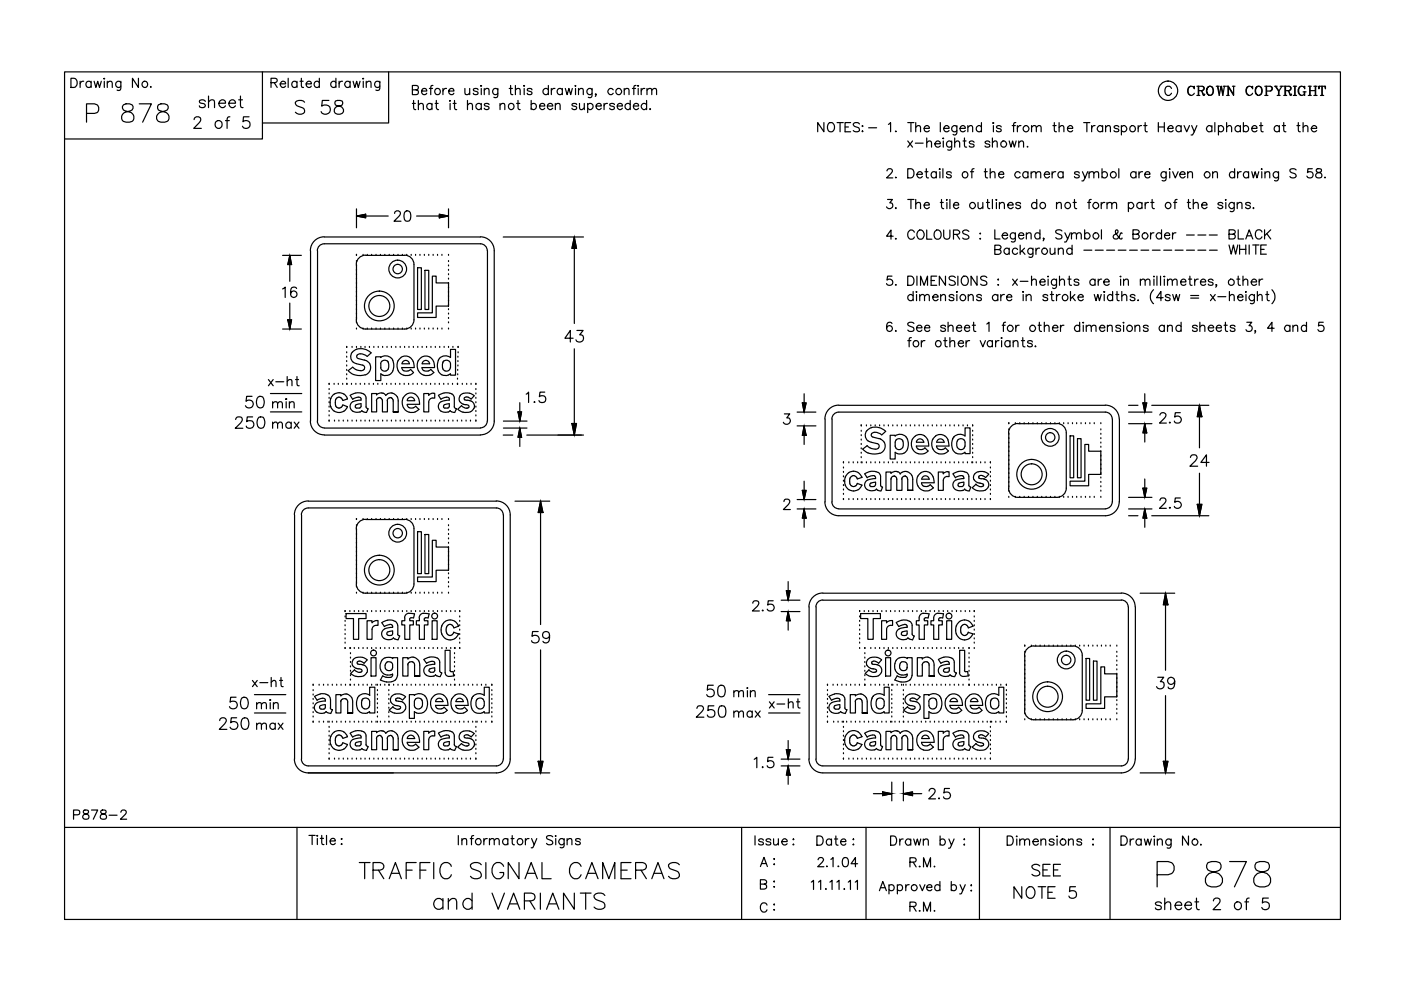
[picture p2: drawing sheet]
<svg xmlns="http://www.w3.org/2000/svg" width="297mm" height="210mm" viewBox="0 0 297 210" stroke-linecap="round" stroke-linejoin="round" font-family="sans-serif">
<g fill="none" stroke="#000" stroke-width=".25">
<path d="M13.7 15.2h270.5v179.7h-270.5zM15 16.6h.7a1.02 1.02 0 0 1 .7 1 1.02 1.02 0 0 1-.7 .9h-.7zM17 17.2v1.3M17.8 17.2a.64 .64 0 0 0-.8 .6M19.3 17.5a.61 .61 0 0 0-.9-.1 .61 .61 0 0 0 0 .9 .61 .61 0 0 0 .9-.1M19.3 17.2v1.3M20 17.2l.3 1.3 .4-1.3 .4 1.3 .4-1.3M22.1 17.2v1.3M22.1 16.6v.2zM22.7 17.6l.5-.4 .5 .1 .1 1.2M22.7 17.2v1.3M25.6 17.2l-.1 1.8-.2 .2-.5-.1"/>
<path d="M25.6 17.5a.61 .61 0 0 0-.9-.1 .61 .61 0 0 0 0 .9 .61 .61 0 0 0 .9-.1M29.4 16.6v1.9l-1.3-1.9v1.9M32 18.3l-.1 .2h.2M55.6 15.2v14.3h-41.9M57.5 17.5l1.1-.1 .2-.3-.1-.3-.4-.2h-.8v1.9M58.1 17.5l.7 1M59.4 17.8h1.2a.6 .6 0 0 0-.9-.5 .6 .6 0 0 0-.2 .9 .56 .56 0 0 0 .5 .4 .56 .56 0 0 0 .6-.4M61.1 16.6v1.9M63 17.5a.61 .61 0 0 0-.9-.1 .61 .61 0 0 0 0 .9 .61 .61 0 0 0 .9-.1M63 17.2v1.3M63.6 17.2h.7M63.9 16.6v1.6l.1 .3h.4"/>
<path d="M64.9 17.8h1.1v-.2a.64 .64 0 0 0-1.1-.1 .64 .64 0 0 0 .5 1h.3l.3-.3M67.7 17.5a.61 .61 0 0 0-.9-.1 .61 .61 0 0 0 0 .9 .61 .61 0 0 0 .9-.1M67.7 16.6v1.9M71.2 17.5a.61 .61 0 0 0-.9-.1 .61 .61 0 0 0 0 .9 .61 .61 0 0 0 .9-.1M71.2 16.6v1.9M71.9 17.2v1.3M72.6 17.2a.58 .58 0 0 0-.7 .6M74.2 17.5a.63 .63 0 0 0-.9-.1 .63 .63 0 0 0 0 1 .63 .63 0 0 0 .9-.2M74.2 17.2v1.3M74.9 17.2l.3 1.3 .4-1.3 .4 1.3 .3-1.3M76.9 16.7h.2zM77 17.2v1.3"/>
<path d="M77.7 17.6l.4-.4 .5 .1 .1 1.2M77.7 17.2v1.3M80.5 17.2l-.1 1.8-.2 .2-.5-.1M80.5 17.5a.61 .61 0 0 0-.9-.1 .61 .61 0 0 0 0 .9 .61 .61 0 0 0 .9-.1M82.4 15.2v10.9h-26.8M87.4 19h1.1l.2-.3-.1-.4-.4-.2h-.8v2h.8l.4-.2v-.7l-.4-.2M89.4 19.3h1.1a.6 .6 0 0 0-.9-.5 .6 .6 0 0 0-.1 1 .57 .57 0 0 0 1 0M91 18.8h.7M91.8 18.1l-.4 .1-.1 .3v1.6M93.9 18.8v1.3M94.7 18.8a.64 .64 0 0 0-.8 .5M95.1 19.3h1.1v-.2a.64 .64 0 0 0-1.1 0 .64 .64 0 0 0 .5 1h.3l.3-.3"/>
<path d="M98.6 18.8l.1 1.2 .4 .1 .5-.4M99.6 18.8v1.3M101.4 19a.57 .57 0 0 0-1.1 0l.1 .2 .9 .3 .1 .3a.57 .57 0 0 1-1.1 0M101.9 18.2h.2zM102 18.8v1.3M102.7 19.1l.4-.3h.5l.1 1.3M102.7 18.8v1.3M105.6 18.8l-.1 1.7-.3 .2-.5-.1M105.6 19a.61 .61 0 0 0-1 0 .61 .61 0 0 0 0 .9 .61 .61 0 0 0 1-.1M108 18.8h.6M108.3 18.1v1.6v.3l.4 .1M109.3 19.1l.4-.3h.5l.1 1.3"/>
<path d="M109.3 18.1v2M111.1 18.8v1.3M111.1 18.1v.2zM112.8 19a.56 .56 0 0 0-.5-.3 .56 .56 0 0 0-.5 .3l.1 .2 .8 .3 .1 .3a.56 .56 0 0 1-.5 .3 .56 .56 0 0 1-.5-.3M116.3 19a.63 .63 0 0 0-1-.1 .63 .63 0 0 0 0 1 .63 .63 0 0 0 1-.1M116.3 18.1v2M116.9 18.8v1.3M117.7 18.8a.64 .64 0 0 0-.8 .5M119.2 19a.61 .61 0 0 0-.9 0 .61 .61 0 0 0 0 .9 .61 .61 0 0 0 .9-.1M119.2 18.8v1.3M119.9 18.8l.3 1.3 .4-1.3 .4 1.3 .3-1.3M122 18.8v1.3"/>
<path d="M122 18.1v.2zM122.7 19.1l.4-.3h.5l.1 1.3M122.7 18.8v1.3M125.5 18.8l-.1 1.7-.2 .2-.5-.1M125.5 19a.61 .61 0 0 0-.9 0 .61 .61 0 0 0 0 .9 .61 .61 0 0 0 .9-.1M126.4 20h-.2h.2l-.2 .4M130 19a.63 .63 0 0 0-.9-.1 .63 .63 0 0 0 0 1 .63 .63 0 0 0 .9-.1M132.3 19.1l.5-.3h.5l.1 1.3M132.3 18.8v1.3M134.1 18.8h.7M134.8 18.1l-.3 .1-.1 .3v1.6M135.3 18.8v1.3"/>
<path d="M135.3 18.1v.2zM135.9 18.8v1.3M136.7 18.8a.64 .64 0 0 0-.8 .5M137.2 19.1l.4-.3h.5l.1 1.3M137.2 18.8v1.3M138.2 19.1l.5-.3h.4l.1 1.3M248.4 18.8a.72 .72 0 0 0-.8-.5 .72 .72 0 0 0-.6 .7v.5a.72 .72 0 0 0 .6 .7 .72 .72 0 0 0 .8-.4M252.4 18.3a1.11 1.11 0 0 0 0 1.9M253.1 18.5l.1 .3v-.5l-.1 .2a.75 .75 0 0 0-.8-.2 .75 .75 0 0 0-.5 .7 .83 .83 0 0 0 .2 .9 .83 .83 0 0 0 .9 .2l.3-.3M253.8 18.3h1.1l.4 .3-.1 .5-1.1 .1M254.1 18.3v1.9M254.6 19.2l.3 .2 .3 .6h.2"/>
<path d="M254.8 19.3l.4 .9h.1l.1-.3M254.9 18.3l.3 .3v.4l-.3 .2M256.5 18.3a1 1 0 0 0-.7 1 1 1 0 0 0 .8 .9 1.06 1.06 0 0 0 .7-.9 1.06 1.06 0 0 0-.7-1 1.03 1.03 0 0 0-.7 .9 1.03 1.03 0 0 0 .6 1M256.6 18.3a1.12 1.12 0 0 1 0 1.9M257.9 18.3h.6M258.1 18.3l.4 1.9 .4-1.9 .4 1.9 .3-1.9M258.2 18.3l.3 1.5M259 18.3l.3 1.5M259.3 18.3h.6M260.1 18.3h.3M260.4 18.3v1.9M261.3 18.3h.5"/>
<path d="M261.5 18.3v1.9l-1.1-1.7M264.8 18.3a1.11 1.11 0 0 0 0 1.9M265.5 18.5l.1 .3v-.5l-.1 .2a.75 .75 0 0 0-.8-.2 .75 .75 0 0 0-.5 .7 .83 .83 0 0 0 .1 .9 .83 .83 0 0 0 1 .2l.3-.3M266.8 18.3a1.01 1.01 0 0 0-.7 1 1.01 1.01 0 0 0 .9 .9 1.01 1.01 0 0 0 .6-1 1.01 1.01 0 0 0-.8-.9 1.12 1.12 0 0 0 0 1.9M267 18.3a1.12 1.12 0 0 1 0 1.9M268.2 18.3h1.1l.4 .2a.53 .53 0 0 1-.4 .8h-.8M268.4 18.3v1.9M268.5 18.3v1.9M269.3 18.3l.3 .2a.51 .51 0 0 1-.3 .8M270.2 18.3h.6M270.4 18.3l.7 1v.9M270.5 18.3l.7 1v.9"/>
<path d="M271.4 18.3h.6M271.8 18.3l-.6 1M272.2 18.3h1.1l.4 .3-.1 .5-1 .1M272.4 18.3v1.9M272.6 18.3v1.9M273 19.2l.3 .2 .4 .7 .1-.1M273.2 19.3l.4 .9h.1l.1-.3M273.3 18.3l.4 .3-.1 .4-.3 .2M274.2 18.3h.7M274.5 18.3v1.9M274.6 18.3v1.9M275.9 18.3a1.11 1.11 0 0 0 0 1.9"/>
<path d="M276.3 19.5h.6M276.5 18.5l.1 .3v-.5l-.1 .2a.75 .75 0 0 0-.8-.2 .75 .75 0 0 0-.5 .7l.2 .9a.65 .65 0 0 0 1.1 0M276.5 19.5v.7M276.6 19.5v.7M277.4 18.3h.6M277.7 18.3v1.9M277.8 18.3v1.9M277.8 19.2h1.1M278.6 18.3h.6M278.9 18.3v1.9M279.7 18.3l-.1 .5v-.5h1.4v.5l-.1-.5M280.3 18.3v1.9"/>
<path d="M18.3 24h1.7l.6-.1a1.06 1.06 0 0 0 .3-1.1 1.06 1.06 0 0 0-.9-.8h-1.7v3.9M26.2 22.2a.75 .75 0 0 0 .3 1.3l.8 .2a1.11 1.11 0 0 1 1.1 1 1.11 1.11 0 0 1-1 1.2l-1.2-.2a1.16 1.16 0 0 1-.4-1.2 1.16 1.16 0 0 1 1.1-.8l.8-.2a.75 .75 0 0 0 .3-1.3l-.6-.2h-.7zM29.5 22h2.6l-1.9 3.9M33.6 22.2a.78 .78 0 0 0 .4 1.3l.7 .2a1.11 1.11 0 0 1 1.1 1 1.11 1.11 0 0 1-.9 1.2h-.8a1.06 1.06 0 0 1-.9-.9 1.06 1.06 0 0 1 .6-1.1 2.36 2.36 0 0 0 1.9-1v-.3a1.49 1.49 0 0 0-2.1-.4zM41.2 25.4l.1-.4a.82 .82 0 0 1 1.2 0 .85 .85 0 0 1-.3 1l-1.1 1.2h1.6M43.5 21.5a.74 .74 0 0 0-1.2 0v.3l1.1 .3 .1 .3a.7 .7 0 0 1-.6 .4 .7 .7 0 0 1-.6-.4M44.2 21.6l.6-.4 .6 .1 .1 1.5M44.2 20.4v2.4M46.4 21.9h1.4a.7 .7 0 0 0-.7-.8 .7 .7 0 0 0-.7 .8 .77 .77 0 0 0 .5 .8 .77 .77 0 0 0 .9-.3M47.8 25.6h.8M48.5 21.9h1.4a.7 .7 0 0 0-.7-.8 .7 .7 0 0 0-.7 .8 .76 .76 0 0 0 .5 .9 .76 .76 0 0 0 .9-.4M48.7 24.8l-.4 .1-.2 .3v2"/>
<path d="M50.6 21.2h.8M51 20.4v2l.1 .3 .4 .1M52.8 24.8h-1.2l-.1 1a.85 .85 0 0 1 1.3 0 .85 .85 0 0 1-.2 1.3 .85 .85 0 0 1-1.2-.3M64.6 21.7a1.35 1.35 0 0 0-2 0 .78 .78 0 0 0 .6 .8l.8 .3a.74 .74 0 0 1 .6 1 1.26 1.26 0 0 1-2 0M69.7 21.3h-1.4l-.1 1.2a1.04 1.04 0 0 1 1.5 0 1.04 1.04 0 0 1-.1 1.5 1.02 1.02 0 0 1-1.5-.3M71.1 21.4a.6 .6 0 0 0 .3 1 1.19 1.19 0 0 1 1.4 1.3 1.02 1.02 0 0 1-1.1 .5 1.02 1.02 0 0 1-.8-1 1.27 1.27 0 0 1 1.4-.8 .61 .61 0 0 0 .2-1l-.4-.1zM87.4 21.9h.7M87.7 21.3v1.6l.1 .2 .4 .1M88.7 22.3l.5-.4 .4 .1 .2 1.2M88.7 21.3v1.9M91.6 22.2a.62 .62 0 0 0-.9-.1 .62 .62 0 0 0 0 .9 .62 .62 0 0 0 .9-.1M91.6 21.9v1.3"/>
<path d="M92.3 21.9h.6M92.5 21.3v1.6l.1 .2 .4 .1M95.3 21.4h.2zM95.4 21.9v1.3M96.1 21.9h.6M96.4 21.3v1.6v.2l.4 .1M99.1 22.3l.5-.4 .4 .1 .2 1.2M99.1 21.3v1.9M102 22.2a.64 .64 0 0 0-.9-.1 .64 .64 0 0 0 0 .9 .64 .64 0 0 0 .9-.1M102 21.9v1.3M103.7 22.2a.62 .62 0 0 0-1 0l.1 .2 .8 .2 .1 .3a.57 .57 0 0 1-1 0M106 22.3l.5-.4 .4 .1 .1 1.2"/>
<path d="M106 21.9v1.3M109.5 21.9h.7M109.8 21.3v1.6l.1 .2 .4 .1M112.6 22.2a.62 .62 0 0 1 .9-.1 .62 .62 0 0 1 0 .9 .62 .62 0 0 1-.9-.1M112.6 21.3v1.9M114.4 22.5h1.1a.6 .6 0 0 0-.8-.5 .6 .6 0 0 0-.2 .9 .57 .57 0 0 0 1 0M116 22.5h1.2a.62 .62 0 0 0-1-.5 .62 .62 0 0 0 .1 1.1 .54 .54 0 0 0 .9-.2M117.7 22.3l.5-.4 .5 .1 .1 1.2M117.7 21.9v1.3M122.3 22.2a.6 .6 0 0 0-1 0v.2a.9 .9 0 0 1 1 .5 .56 .56 0 0 1-.5 .4 .56 .56 0 0 1-.5-.4M122.9 21.9v1.2l.5 .1 .5-.3M123.9 21.9v1.3"/>
<path d="M124.6 22.2a.64 .64 0 0 1 .9-.1 .64 .64 0 0 1 0 .9 .64 .64 0 0 1-.9-.1M124.6 21.9v2M126.4 22.5h1.1a.6 .6 0 0 0-.9-.5 .6 .6 0 0 0-.1 .9 .57 .57 0 0 0 1 0M128.1 21.9v1.3M128.8 21.9a.58 .58 0 0 0-.7 .6M130.3 22.2a.6 .6 0 0 0-1 0v.2a.9 .9 0 0 1 1 .5 .56 .56 0 0 1-.5 .4 .56 .56 0 0 1-.5-.4M130.9 22.5h1.1a.6 .6 0 0 0-.9-.5 .6 .6 0 0 0-.1 .9 .57 .57 0 0 0 1 0M133.6 22.2a.62 .62 0 0 0-.9-.1 .62 .62 0 0 0 0 .9 .62 .62 0 0 0 .9-.1M133.6 21.3v1.9M134.3 22.5h1.1a.6 .6 0 0 0-.8-.5 .6 .6 0 0 0-.2 .9 .57 .57 0 0 0 1 0M137.1 22.2a.64 .64 0 0 0-1-.1 .64 .64 0 0 0 0 .9 .64 .64 0 0 0 1-.1M137.1 21.3v1.9"/>
<path d="M137.8 23v.2l.1-.1M174.7 26v1.9l-1.3-1.9v1.9M175.8 26.1a.98 .98 0 0 1 1.2 .6 .98 .98 0 0 1-.6 1.2 1.03 1.03 0 0 1-1-.7 1.03 1.03 0 0 1 .4-1.1zM177.5 26h1.3M178.1 26v1.9M179.2 26.9h.7M180.4 26h-1.2v1.9h1.2M182.2 26.3a.73 .73 0 0 0-.7-.3 .73 .73 0 0 0-.6 .5l.2 .3 .9 .3a.5 .5 0 0 1 0 .8 .99 .99 0 0 1-1.1-.2M182.8 27.9h.2zM182.9 26.6l.1 .2h-.1zM184.2 27.1h1.7M188.1 36.2l.3-.4h.4l.4 .4-.3 .6-.9 .9h1.3"/>
<path d="M188.4 26.4l.4-.4v1.9M189.9 27.8v.1h.1M189.9 37.5v.2l.1-.1M192.5 35.8h.6a1.04 1.04 0 0 1 .7 .9 1.04 1.04 0 0 1-.7 1h-.6zM192.5 26h1.3M192.5 29.9l1 1.3M193.1 26v1.9M193.5 29.9l-1 1.3M194.1 30.4h1.6M194.2 27l.4-.4 .5 .2 .1 1.1M194.2 26v1.9M194.4 37h1.2a.6 .6 0 0 0-.9-.5 .6 .6 0 0 0-.2 .9 .56 .56 0 0 0 .5 .3 .56 .56 0 0 0 .6-.3"/>
<path d="M195.9 27.2h1.1a.55 .55 0 0 0-.5-.6 .55 .55 0 0 0-.6 .6 .61 .61 0 0 0 .4 .7 .61 .61 0 0 0 .7-.2M196.1 36.4h.6M196.4 35.8v1.5l.1 .3 .4 .1M196.5 30.3l.4-.4 .5 .1 .1 1.2M196.5 29.3v1.9M198.2 30.5h1.2a.57 .57 0 0 0-.6-.6 .57 .57 0 0 0-.6 .6v.1a.63 .63 0 0 0 .5 .6 .63 .63 0 0 0 .7-.3M198.5 36.7a.61 .61 0 0 0-.9-.1 .61 .61 0 0 0 0 .9 .61 .61 0 0 0 .9-.1M198.5 36.4v1.3M199.2 35.9h.2zM199.3 36.4v1.3M199.4 26v1.9M199.9 35.8v1.9"/>
<path d="M200 29.9v1.3M200 29.3v.1zM200.1 27.2h1.1a.57 .57 0 0 0-.5-.6 .57 .57 0 0 0-.6 .6v.2a.63 .63 0 0 0 .4 .5 .63 .63 0 0 0 .7-.2M201.7 36.7a.57 .57 0 0 0-1 0l.1 .2 .8 .3 .1 .2a.57 .57 0 0 1-1 0M201.8 29.9l-.1 1.8-.3 .1h-.5M201.8 30.2a.62 .62 0 0 0-.9-.1 .62 .62 0 0 0 0 .9 .62 .62 0 0 0 .9-.1M202.4 30.3l.5-.4 .4 .1 .2 1.2M202.4 29.3v1.9M202.9 26.6v1.6a.49 .49 0 0 1-.3 .4 .49 .49 0 0 1-.5-.1M202.9 26.9a.62 .62 0 0 0-.9 0 .62 .62 0 0 0 0 .9 .62 .62 0 0 0 .9-.1M203.6 27.2h1.1a.55 .55 0 0 0-.6-.6 .55 .55 0 0 0-.5 .6 .61 .61 0 0 0 .3 .7 .61 .61 0 0 0 .8-.2M204.2 29.9h.6"/>
<path d="M204.5 29.3v1.5l.1 .3 .3 .1M205.2 27l.5-.4 .4 .2 .1 1.1M205.2 26.6v1.3M205.8 36.4h.6M206.5 35.8l-.4 .1v.3v1.5M206.5 30.2a.57 .57 0 0 0-1 0 .9 .9 0 0 0 .9 .4l.1 .3a.62 .62 0 0 1-1 0M208.1 26.9a.62 .62 0 0 0-.9 0 .62 .62 0 0 0 0 .9 .62 .62 0 0 0 .9-.1M208.1 26v1.9M208.7 36.4h.6M208.9 35.8v1.5l.1 .3 .4 .1M209.9 30.2a.57 .57 0 0 0-1.1 0l.3 .3 .7 .1 .1 .3a.62 .62 0 0 1-1.1 0M209.9 36.8l.5-.4 .5 .1 .1 1.2"/>
<path d="M209.9 35.8v1.9M210.4 30.3l.5-.4 .4 .1 .1 1.2M210.4 29.3v1.9M210.5 26.1h.2zM210.6 26.6v1.3M211.7 37h1.1v-.2a.64 .64 0 0 0-1.1-.1 .64 .64 0 0 0 .5 1h.3l.3-.3M212.3 26.9a.57 .57 0 0 0-1 0l.3 .3 .4 .1a.33 .33 0 0 1 .2 .6 .7 .7 0 0 1-.9-.2M214 29.9l.3 1.3 .4-1.3 .4 1.3 .3-1.3M214.6 26.6h.7M215.4 26l-.4 .1-.1 .3v1.5M215.7 26.6v1.3M216 30.3l.5-.4 .4 .1 .1 1.2"/>
<path d="M216 29.9v1.3M216.3 36.7a.63 .63 0 0 0-.9-.1 .63 .63 0 0 0 0 .9 .63 .63 0 0 0 .9-.1M216.5 26.6a.72 .72 0 0 0-.8 .6M217.9 31v.2v-.1M217.9 36.7a.61 .61 0 0 0-.9-.1 .61 .61 0 0 0 0 .9 .61 .61 0 0 0 .9-.1M217.9 36.4v1.3M218.6 36.8l.5-.4 .5 .1v1.2M218.6 36.4v1.3M218.7 27l.5-.4 .4 .2 .1 1.1M218.7 26.6v1.3M219.6 36.8l.5-.4 .5 .1 .1 1.2M219.7 27l.5-.4 .5 .2v1.1"/>
<path d="M221.4 37h1.1a.6 .6 0 0 0-.8-.5 .6 .6 0 0 0-.2 .9 .56 .56 0 0 0 .5 .3 .56 .56 0 0 0 .5-.3M223.1 36.4v1.3M223.2 26.6h.7M223.5 26v1.6l.1 .3h.4M223.8 36.4a.64 .64 0 0 0-.7 .6M224.6 27l.4-.4 .5 .2 .1 1.1M224.6 26v1.9M225.4 36.7a.61 .61 0 0 0-.9-.1 .61 .61 0 0 0 0 .9 .61 .61 0 0 0 .9-.1M225.4 36.4v1.3M226.3 27.2h1.1a.56 .56 0 0 0-.5-.6 .56 .56 0 0 0-.6 .6 .61 .61 0 0 0 .4 .7 .61 .61 0 0 0 .7-.2M228.8 36.7a.57 .57 0 0 0-1 0l.1 .2 .8 .3 .1 .2a.57 .57 0 0 1-1 0M229.5 36.4l.6 1.3 .5-1.3"/>
<path d="M229.8 26h1.3M230.1 37.7l-.4 .7h-.3M230.4 26v1.9M230.9 36.8l.5-.4 .4 .1 .1 1.2M230.9 36.4v1.3M231.5 26.6v1.3M231.9 36.8l.5-.4 .4 .1 .1 1.2M232.2 26.6a.65 .65 0 0 0-.7 .6M233.7 36.7a.63 .63 0 0 1 .9-.1 .63 .63 0 0 1 0 .9 .63 .63 0 0 1-.9-.1M233.7 35.8v1.9M233.8 26.9a.64 .64 0 0 0-1-.1 .64 .64 0 0 0 0 1 .64 .64 0 0 0 1-.1M233.8 26.6v1.3"/>
<path d="M234.4 27l.5-.4 .4 .2 .1 1.1M234.4 26.6v1.3M237.2 35.8v1.9M237.2 26.9a.57 .57 0 0 0-1 0 .9 .9 0 0 0 .9 .5l.1 .3a.62 .62 0 0 1-1 0M237.8 26.9a.64 .64 0 0 1 .9-.1 .64 .64 0 0 1 0 1 .64 .64 0 0 1-.9-.1M237.8 26.6v2M240.8 36.7a.63 .63 0 0 0-.9-.1 .63 .63 0 0 0 0 .9 .63 .63 0 0 0 .9-.1M240.8 36.4v1.3M241.3 26.6v1.3M241.5 36.4v1.3M242 26.6a.65 .65 0 0 0-.7 .6M242.2 36.4a.64 .64 0 0 0-.7 .6"/>
<path d="M242.5 26.6h.7M242.7 37h1.1a.6 .6 0 0 0-.8-.5 .6 .6 0 0 0-.2 .9 .57 .57 0 0 0 1 0M242.8 26v1.6l.1 .3h.4M245.6 26.9h1.3M245.6 26v1.9M246.9 26v1.9M247.2 36.4v1.8l-.3 .2-.5-.1M247.2 36.7a.61 .61 0 0 0-.9-.1 .61 .61 0 0 0 0 .9 .61 .61 0 0 0 .9-.1M247.6 27.2h1.1a.56 .56 0 0 0-.5-.6 .56 .56 0 0 0-.6 .6 .61 .61 0 0 0 .4 .7 .61 .61 0 0 0 .7-.2M248 35.8v.1zM248 36.4v1.3M248.6 36.4l.6 1.3 .6-1.3"/>
<path d="M250.1 37h1.2a.6 .6 0 0 0-.9-.5 .6 .6 0 0 0-.2 .9 .56 .56 0 0 0 .6 .3 .56 .56 0 0 0 .5-.3M250.4 26.9a.62 .62 0 0 0-.9 0 .62 .62 0 0 0 0 .9 .62 .62 0 0 0 .9-.1M250.4 26.6v1.3M251.1 26.6l.5 1.3 .6-1.3M251.8 36.8l.5-.4 .4 .1 .1 1.2M251.8 36.4v1.3M252.7 26.6l.5 1.3 .6-1.3M253.2 27.9l-.4 .7h-.3M253.8 20.2h.6M256.9 26.9a.64 .64 0 0 0-.9-.1 .64 .64 0 0 0 0 1 .64 .64 0 0 0 .9-.1M256.9 26.6v1.3M257.1 36.8l.5-.4 .4 .1 .1 1.2"/>
<path d="M257.1 36.4v1.3M257.6 26v1.9M258.3 26.9a.62 .62 0 0 1 .9 0 .62 .62 0 0 1 0 .9 .62 .62 0 0 1-.9-.1M258.3 26.6v2M260.1 27l.4-.4 .5 .2 .1 1.1M260.1 26v1.9M260.1 20.2h.5M261.5 20l-1.1-1.7v1.9M261.8 36.7a.61 .61 0 0 0-.9-.1 .61 .61 0 0 0 0 .9 .61 .61 0 0 0 .9-.1M261.8 35.8v1.9M262.4 36.4v1.3M263 26.9a.64 .64 0 0 0-1-.1 .64 .64 0 0 0 0 1 .64 .64 0 0 0 1-.1"/>
<path d="M263 26.6v1.3M263.2 36.4a.64 .64 0 0 0-.8 .6M263.6 26.9a.62 .62 0 0 1 .9 0 .62 .62 0 0 1 0 .9 .62 .62 0 0 1-.9-.1M263.6 26v1.9M264.7 36.7a.61 .61 0 0 0-.9-.1 .61 .61 0 0 0 0 .9 .61 .61 0 0 0 .9-.1M264.7 36.4v1.3M265.4 36.4l.3 1.3 .4-1.3 .4 1.3 .4-1.3M265.4 27.2h1.1a.55 .55 0 0 0-.5-.6 .55 .55 0 0 0-.6 .6 .61 .61 0 0 0 .4 .7 .61 .61 0 0 0 .7-.2M267.1 26.6h.6M267.3 26v1.6l.1 .3h.4M267.5 36.4v1.3M267.5 35.8v.1z"/>
<path d="M268.2 20.2h.6M268.2 36.8l.5-.4 .4 .1 .1 1.2M268.2 36.4v1.3M270.8 20.2h.6M271.1 36.4l-.2 1.8-.2 .2-.5-.1M271.1 36.7a.63 .63 0 0 0-1-.1 .63 .63 0 0 0 0 .9 .63 .63 0 0 0 1-.1M271.2 26.9a.62 .62 0 0 0-.9 0 .62 .62 0 0 0 0 .9 .62 .62 0 0 0 .9-.1M271.2 26.6v1.3M271.9 26.6h.7M272.2 26v1.6l.1 .3h.3M272.2 20.2h.6M274.2 20.2h.7"/>
<path d="M274.8 36a.75 .75 0 0 0-1.3 .2l.4 .4 .7 .3 .2 .5a.84 .84 0 0 1-1.3 0M275 26.6h.6M275.3 26v1.6l.1 .3h.3M276.3 27l.4-.4 .5 .2 .1 1.1M276.3 26v1.9M277.4 20.2h.6M278 27.2h1.2a.57 .57 0 0 0-.6-.6 .57 .57 0 0 0-.6 .6v.2a.63 .63 0 0 0 .5 .5 .63 .63 0 0 0 .7-.2M278.2 35.8h-.9l-.1 .8a.68 .68 0 0 1 1 0 .68 .68 0 0 1-.1 1.1 .68 .68 0 0 1-1-.4M278.6 20.2h.6M279.2 35.9a.39 .39 0 0 0 .1 .6 .81 .81 0 0 1 1 .8 .68 .68 0 0 1-.8 .4 .68 .68 0 0 1-.6-.6 1.23 1.23 0 0 1 1.2-.7l.1-.4a.78 .78 0 0 0-1-.1zM280 20.2h.6M280.9 37.5l-.1 .1h.2"/>
<path d="M59.9 54.1h4M61.4 54.1v5.5M61.4 54.1l.4 2h-.8zM65.8 53.2v36.1M67.3 53.2v36.1M68.7 50.2a2.94 2.94 0 0 0-2.9 2.9M68.8 50.2h33.1M75.6 44.3v4M75.6 45.8h6.7M75.6 54.1h.1M75.6 55.5h.1M75.6 56.4h.1"/>
<path d="M75.6 57.3h.1M75.6 58.3h.1M75.6 59.2h.1M75.6 56.1v11.7M75.6 45.8l1.9-.4v.8zM77 54.1h.1M77.5 54.1a1.97 1.97 0 0 0-2 2M77.5 54.1h8.3a1.97 1.97 0 0 1 2 2v11.7a1.97 1.97 0 0 1-2 2h-8.3M77.9 54.1h.1M78.8 54.1h.1M79.7 54.1h.1M80.7 54.1h.1"/>
<path d="M81.6 54.1h.1M82.5 54.1h.1M83.5 54.1h.1M83.7 45.3v-.2a.66 .66 0 0 1 1.1-.2 .72 .72 0 0 1-.2 .9l-1.1 1.1h1.5M84.4 54.1h.1M85.3 54.1h.1M86 44.8a.7 .7 0 0 1 1 .3 2.02 2.02 0 0 1-.2 1.7 .74 .74 0 0 1-1.1-.3 1.9 1.9 0 0 1 .3-1.7zM86.2 54.1h.1M87.2 54.1h.1M88.1 54.1h.1M88.3 45.8h6.8M88.5 56.8h.8v8.8h-.8z"/>
<path d="M89 54.1h.1M90 54.1h.1M90.1 57.3h.8v8.3h-.8zM90.9 54.1h.1M91.7 58.5h.8v1.5h2.6v4.9h-2.6v2.4h-4v-1h3.2zM91.8 54.1h.1M92.8 54.1h.1M93.1 45.4l2 .4-2 .4zM93.7 54.1h.1M95.1 44.3v4M95.1 59.2h.1M95.1 58.3h.1"/>
<path d="M95.1 57.3h.1M95.1 56.4h.1M95.1 55.5h.1M95.1 54.1h.1M101.8 51.7a1.46 1.46 0 0 1 1.5 1.4M101.8 50.2a2.94 2.94 0 0 1 3 2.9v36.2a2.94 2.94 0 0 1-3 2.9M101.9 51.7h-33.2a1.46 1.46 0 0 0-1.4 1.4M103.3 53.2v36.1M106.7 50.2h17M121.8 50.2v18.4M121.8 50.2l.4 2.5h-.9zM188.2 42.3h1l-.5 .7a.66 .66 0 0 1 .5 1 .66 .66 0 0 1-1.1 0l-.1-.1"/>
<path d="M189.1 58.5h-.9l-.1 .9a.69 .69 0 0 1 1 0 .69 .69 0 0 1-.1 1 .69 .69 0 0 1-1-.3M189.4 50.1h-1.4l.9-1.3v1.9M189.9 44v.2l.1-.1M189.9 50.5v.2l.1-.1M192.5 42.3h1.3M192.5 58.5h.6a1.05 1.05 0 0 1 .7 1 1.05 1.05 0 0 1-.7 1h-.6zM193.1 42.3v1.9M193.9 49.2a.72 .72 0 0 0-.9-.4 .72 .72 0 0 0-.5 .7 .86 .86 0 0 0 .2 1 .86 .86 0 0 0 .9 .1l.3-.4M194.2 43.3l.4-.4 .5 .1 .1 1.2M194.2 42.3v1.9M194.4 58.5v2M194.6 49.1a.72 .72 0 0 1 .9-.3 .72 .72 0 0 1 .4 .7v.5a.76 .76 0 0 1-.7 .7 .76 .76 0 0 1-.8-.7z"/>
<path d="M195.9 43.5h1.1a.6 .6 0 0 0-.8-.5 .6 .6 0 0 0-.2 .9 .57 .57 0 0 0 1 0M196.5 48.8v1.9h1.1M197.4 59.5h.7M198.2 49.1l.2-.2a.87 .87 0 0 1 1.1 .3 .87 .87 0 0 1-.1 1 .72 .72 0 0 1-.8 .5 .72 .72 0 0 1-.6-.7zM198.6 58.5h-1.2v2h1.2M199.4 42.9h.6M199.6 42.3v1.6l.1 .2 .4 .1M200.1 48.8v1.4a.67 .67 0 0 0 .6 .5 .67 .67 0 0 0 .7-.5v-1.4M200.5 58.5v2l-1.3-2v2M200.7 42.4h.1zM200.8 42.9v1.3M201.4 42.3v1.9"/>
<path d="M202.2 43.5h1.1a.6 .6 0 0 0-.9-.5 .6 .6 0 0 0-.2 .9 .57 .57 0 0 0 1.1 0M202.2 49.7l1.1-.1a.4 .4 0 0 0 .2-.3 .4 .4 0 0 0-.2-.4l-1.1-.1v1.9M202.5 58.8a.73 .73 0 0 0-.7-.3 .73 .73 0 0 0-.6 .5l.2 .3 .9 .3 .2 .6a.92 .92 0 0 1-1.3 0M202.8 49.7l.7 1M203.1 58.5v2M204.2 58.6a.95 .95 0 0 1 1.1 .5 .95 .95 0 0 1-.2 1.1 .74 .74 0 0 1-.8 .3 .74 .74 0 0 1-.5-.7 1.15 1.15 0 0 1 .4-1.2zM205.4 49.1a.73 .73 0 0 0-.7-.4 .73 .73 0 0 0-.6 .5l.2 .3 .9 .4 .2 .3v.3a.92 .92 0 0 1-1.3 0M207.2 58.5v2l-1.3-2v2M207.4 42.9v1.2l.5 .1 .5-.3M207.7 49.5h.2zM207.7 50.6h.2zM208.4 42.9v1.3"/>
<path d="M209.1 42.9h.7M209.2 58.8a.73 .73 0 0 0-.7-.3 .73 .73 0 0 0-.6 .5l.2 .3 .9 .3 .2 .6a.92 .92 0 0 1-1.3 0M209.4 42.3v1.6l.1 .2 .4 .1M210.4 42.3v1.9M210.9 52.9l1.1-.1a.4 .4 0 0 0 .2-.4 .4 .4 0 0 0-.2-.3l-1.1-.1v1.9h.9a.51 .51 0 0 0 .4-.5 .51 .51 0 0 0-.4-.5M210.9 48.7v2h1.1M211.3 42.3v.2zM211.3 42.9v1.3M211.6 59.2v.2zM211.9 43.3l.5-.4 .4 .1 .2 1.2M211.9 42.9v1.3M212.5 49.9h1.1a.61 .61 0 0 0-.8-.5 .61 .61 0 0 0-.2 1 .6 .6 0 0 0 1 0"/>
<path d="M213.7 43.5h1.1a.62 .62 0 0 0-1-.5 .62 .62 0 0 0 .2 1.1 .54 .54 0 0 0 .8-.2M214 52.9a.61 .61 0 0 0-.9-.1 .61 .61 0 0 0 0 .9 .61 .61 0 0 0 .9-.1M214 52.6v1.3M214.7 59.2l1 1.3M215.3 49.4l-.1 1.7-.3 .2-.5-.1M215.3 49.7a.61 .61 0 0 0-.9-.1 .61 .61 0 0 0 0 .9 .61 .61 0 0 0 .9-.1M215.7 59.2l-1 1.3M215.7 52.9a.61 .61 0 0 0-.9-.1 .61 .61 0 0 0 0 .9 .61 .61 0 0 0 .9-.1M216 49.9h1.1a.6 .6 0 0 0-.9-.5 .6 .6 0 0 0-.2 1 .56 .56 0 0 0 .5 .3 .56 .56 0 0 0 .6-.3M216.3 59.6h1.6M216.3 52v1.9M216.4 43.2a.57 .57 0 0 0-1 0v.2l.9 .3 .1 .2a.57 .57 0 0 1-1 0"/>
<path d="M216.7 53.2l.6 .7M217.2 52.6l-.9 1M217.6 49.7l.5-.3h.4l.1 1.3M217.6 49.4v1.3M218.7 59.6l.5-.4 .4 .1 .1 1.2M218.7 58.5v2M219 52.6l-.1 1.8-.3 .2-.4-.1M219 52.9a.61 .61 0 0 0-.9-.1 .61 .61 0 0 0 0 .9 .61 .61 0 0 0 .9-.1M219.6 52.6v1.3M219.8 43.2a.61 .61 0 0 0-.9-.1 .61 .61 0 0 0 0 .9 .61 .61 0 0 0 .9-.1M219.8 42.3v1.9M220.4 52.6a.64 .64 0 0 0-.8 .6"/>
<path d="M220.5 59.8h1.1a.55 .55 0 0 0-.6-.6 .55 .55 0 0 0-.5 .6 .61 .61 0 0 0 .3 .7 .61 .61 0 0 0 .8-.3M220.5 49.7a.61 .61 0 0 0-.9-.1 .61 .61 0 0 0 0 .9 .61 .61 0 0 0 .9-.1M220.5 48.7v2M221.3 50.6h-.1v-.1l.1 .1-.1 .5M222.2 58.5v.2zM222.2 59.2v1.3M222.6 52.6l.1 1.2 .5 .1 .5-.3M223.7 52.6v1.3M224 43.3l.5-.4 .4 .1 .1 1.2M224 42.9v1.3M224 59.2v1.5a.51 .51 0 0 1-.3 .4 .51 .51 0 0 1-.5-.1M224 59.5a.62 .62 0 0 0-.9-.1 .62 .62 0 0 0 0 .9 .62 .62 0 0 0 .9-.1"/>
<path d="M224.4 53l.4-.4 .5 .1 .1 1.2M224.4 52.6v1.3M224.6 59.6l.5-.4 .5 .1 .1 1.2M224.6 58.5v2M225.1 49a.75 .75 0 0 0-1.3 .2l.2 .2 .8 .3a.47 .47 0 0 1 .4 .4 .47 .47 0 0 1-.2 .5 .91 .91 0 0 1-1.2-.2M225.8 49.4l.6 1.3 .5-1.3M226.4 50.7l-.4 .6h-.3M226.4 59.2h.7M226.7 58.5v1.6l.1 .3 .4 .1M227.2 49.7l.4-.3h.5l.1 1.3M227.2 49.4v1.3M227.3 52.9a.63 .63 0 0 0-.9-.1 .63 .63 0 0 0 0 .9 .63 .63 0 0 0 .9-.1"/>
<path d="M227.3 52v1.9M227.5 42.9h.7M227.8 42.3v1.6l.1 .2 .4 .1M228.2 49.7l.5-.3h.4l.1 1.3M228.7 59.5a.57 .57 0 0 0-1 0 .9 .9 0 0 0 1 .4v.3a.62 .62 0 0 1-1 0M229.8 53h1.7M230 49.7a.63 .63 0 0 1 .9-.2 .63 .63 0 0 1 0 1 .63 .63 0 0 1-.9-.1M230 48.7v2M230.6 42.9h.6M231.4 42.3l-.4 .1-.1 .2v1.6M232.2 59.5a.62 .62 0 0 0-.9-.1 .62 .62 0 0 0 0 .9 .62 .62 0 0 0 .9-.1M232.2 59.2v1.3"/>
<path d="M232.2 53h1.7M232.8 59.2v1.3M233.5 42.9v1.3M233.5 48.7v2M233.6 59.2a.65 .65 0 0 0-.8 .6M234 59.8h1.2a.62 .62 0 0 0-.9-.6 .62 .62 0 0 0-.2 1 .65 .65 0 0 0 1.1 0M234.2 42.9a.64 .64 0 0 0-.7 .6M234.6 53h1.7M234.7 43.3l.5-.4 .4 .1 .1 1.2M234.7 42.9v1.3M235.7 43.3l.5-.4 .5 .1v1.2M237.1 53h1.6"/>
<path d="M237.6 58.5v.2zM237.6 59.2v1.3M237.9 49.5l-.1-.1h-.2l-.3 .7a.7 .7 0 0 1-.6 .6 .7 .7 0 0 1-.7-.4l.2-.5 .8-.4a.39 .39 0 0 0-.2-.7l-.2 .1a.73 .73 0 0 0 .2 .9l.6 .9 .4 .1 .1-.2M238.2 59.6l.5-.4 .5 .1v1.2M238.2 59.2v1.3M239.2 43.2a.63 .63 0 0 1 1-.1 .63 .63 0 0 1 0 1 .63 .63 0 0 1-1-.2M239.2 42.9v2M239.5 53h1.6M240.2 49.7l1.1-.2a.4 .4 0 0 0 .2-.3 .4 .4 0 0 0-.2-.4l-1.1-.1v2h.9a.51 .51 0 0 0 .4-.5 .51 .51 0 0 0-.4-.5M241.8 59.6l.4-.4 .5 .1 .1 1.2M241.8 59.2v1.3M241.9 53h1.7"/>
<path d="M242.1 43.2a.61 .61 0 0 0-.9-.1 .61 .61 0 0 0 0 .9 .61 .61 0 0 0 .9-.1M242.1 42.9v1.3M242.8 42.9v1.3M242.8 59.6l.5-.4 .4 .1 .1 1.2M243.5 42.9a.58 .58 0 0 0-.7 .6M243.9 49.4v1.3M244 42.9h.7M244.3 42.3v1.6l.1 .2 .3 .1M244.3 53h1.7M244.6 58.6h.1zM244.7 59.2v1.3M244.7 49.4a.58 .58 0 0 0-.8 .5"/>
<path d="M245.3 58.5v2M246.1 58.5v2M246.3 49.7a.63 .63 0 0 0-1-.2 .63 .63 0 0 0 0 1 .63 .63 0 0 0 1-.1M246.3 48.7v2M246.7 53h1.7M246.9 58.5l.1 .1-.1 .1zM246.9 59.2v1.3M246.9 49.9h1.1v-.2a.64 .64 0 0 0-1.1 0 .64 .64 0 0 0 .5 1h.3l.3-.3M247.5 59.6l.5-.4 .5 .1 .1 1.2M247.5 59.2v1.3M248.6 59.6l.4-.4 .5 .1 .1 1.2M248.6 49.4v1.3"/>
<path d="M248.8 42.9h.7M249.1 53h1.7M249.3 49.4a.58 .58 0 0 0-.7 .5M249.6 42.3l-.4 .1-.1 .2v1.6M250.3 59.8h1.1a.55 .55 0 0 0-.5-.6 .55 .55 0 0 0-.6 .6 .61 .61 0 0 0 .4 .7 .61 .61 0 0 0 .7-.3M251.6 53h1.7M251.6 49.8h1.6M251.7 42.9h.7M252 42.3v1.6l.1 .2 .3 .1M252 59.2h.7M252.3 58.5v1.6l.1 .3 .3 .1M253 43.3l.5-.4 .4 .1 .2 1.2"/>
<path d="M253 42.3v1.9M253.3 59.2v1.3M254 53h1.7M254 49.8h1.7M254.1 59.2a.72 .72 0 0 0-.8 .6M254.5 59.8h1.1a.55 .55 0 0 0-.5-.6 .55 .55 0 0 0-.6 .6 .61 .61 0 0 0 .4 .7 .61 .61 0 0 0 .7-.3M254.8 43.5h1.1a.62 .62 0 0 0-1-.5 .62 .62 0 0 0 .2 1.1 .54 .54 0 0 0 .8-.2M256.4 49.8h1.7M256.4 53h1.7M257.2 59.5a.56 .56 0 0 0-.5-.3 .56 .56 0 0 0-.5 .3l.3 .3 .4 .1a.33 .33 0 0 1 .2 .5 .7 .7 0 0 1-.9-.2M259.3 43.2a.6 .6 0 0 0-1.1 0l.3 .3 .5 .1 .3 .3a.6 .6 0 0 1-1.1 0M259.9 42.9v1.3"/>
<path d="M259.9 42.3v.2zM260.6 51.9l.4 2 .5-2 .5 2 .4-2M260.6 49.7h.8a.5 .5 0 0 0 .5-.6l-.5-.4h-.8v2h.8a.51 .51 0 0 0 .5-.5 .51 .51 0 0 0-.5-.5M261.7 42.9v1.5a.53 .53 0 0 1-.9 .4M261.7 43.2a.63 .63 0 0 0-1-.1 .63 .63 0 0 0 0 1 .63 .63 0 0 0 1-.2M262.2 59.2h.7M262.3 43.3l.5-.4 .4 .1 .1 1.2M262.3 42.9v1.3M262.5 58.5v1.6l.1 .3 .4 .1M262.5 48.7v2h1.2M262.8 51.9v2M262.8 52.9h1.3"/>
<path d="M263.5 59.6l.5-.4 .5 .1 .1 1.2M263.5 58.5v2M264.1 51.9v2M264.1 50.7l.8-2 .7 2M264.4 50h.9M264.9 51.9v2M265.1 43.2a.57 .57 0 0 0-1 0l.1 .2 .8 .3 .1 .2a.57 .57 0 0 1-1 0M265.3 59.8h1.1a.57 .57 0 0 0-.6-.7 .57 .57 0 0 0-.5 .7v.1a.63 .63 0 0 0 .4 .6 .63 .63 0 0 0 .7-.3M265.6 51.9h1.3M265.7 44v.2l.2-.1M266.2 51.9v2M267 59.2v1.3"/>
<path d="M267.3 52.9h.7M267.6 49.2a.72 .72 0 0 0-.8-.5 .72 .72 0 0 0-.6 .7 .86 .86 0 0 0 .1 1 .86 .86 0 0 0 1 .2l.3-.4M267.7 59.2a.72 .72 0 0 0-.7 .6M268.1 48.7v2M268.5 51.9h-1.2v2h1.2M268.6 49.5l.8 1.2M269.4 48.7l-1.3 1.3M59.9 61.3l.6-.4v2.2M59.9 69.8h4M60.9 79.8v2M61 67.8h.8l-.4 2zM61.4 64.3v5.5"/>
<path d="M62.9 61.2a.68 .68 0 0 0-1.2 .1 1.73 1.73 0 0 0 .2 1.6 .68 .68 0 0 0 1-.2 .68 .68 0 0 0-.4-1 .68 .68 0 0 0-.9 .6M63 79.8v1.6v.3l.4 .1M73.5 73.7h.1M73.5 79.5h.1M73.5 78.5h.1M73.5 77.6h.1M73.5 76.7h.1M73.5 75.7h.1M73.5 74.8h.1M74.6 73.7h.1M75.5 67.8a1.97 1.97 0 0 0 2 2M75.6 73.7h.1"/>
<path d="M75.6 60.1h.1M75.6 61h.1M75.6 62h.1M75.6 62.9h.1M75.6 63.8h.1M75.6 64.7h.1M75.6 65.7h.1M75.6 66.6h.1M75.6 67.5h.1M75.6 68.5h.1M75.6 69.8h.1M75.6 74a3.1 3.1 0 0 1 3.1 .8"/>
<path d="M75.6 77.1l1.3 .3M75.6 74.1a1.55 1.55 0 0 0-1.2 1.5 1.55 1.55 0 0 0 1.2 1.5M76 76l1.3 .4M76.4 75a.55 .55 0 0 0-.7 .3 .55 .55 0 0 0 .2 .7M76.4 75l.8 .2 .6 .4M76.5 78.6l-1.1-.2-.6-.5-1 .7a3.3 3.3 0 0 0 3.6 .9M76.5 73.7h.1M76.9 77.4a.64 .64 0 0 1 .4 .8 .64 .64 0 0 1-.8 .4M77 69.8h.1M77.2 76.3a1.64 1.64 0 0 1 1.4 1.5 1.64 1.64 0 0 1-1.2 1.7M77.4 73.7h.1M77.9 69.8h.1"/>
<path d="M78.3 73.7h.1M78.7 74.8l-.8 .8M78.8 69.8h.1M79.3 73.7h.1M79.7 69.8h.1M80.2 73.7h.1M80.7 69.8h.1M80.7 75.8a1.73 1.73 0 0 1 2.6 .6M80.7 77.9l.1 .4M80.7 79.2l.8 .4 1-.2M80.7 75.8v-.2h-1.1v5.1h1.1v-1.4M80.9 78.3a.87 .87 0 0 0 1 .3"/>
<path d="M80.9 76.6l-.2 .5v.9M81.1 73.7h.1M81.6 69.8h.1M82.1 73.7h.1M82.1 76.6a.91 .91 0 0 0-1.2 0M82.1 76.6l.2 .2M82.3 76.8v.1M82.3 76.9v1.3l-.4 .4M82.5 69.8h.1M83 73.7h.1M83.3 76.4l.2 1.3-.2 .9M83.3 78.6l-.7 .8"/>
<path d="M83.5 69.8h.1M83.9 73.7h.1M84.4 69.8h.1M84.4 76.5l-.2 .8 .2 1.3M84.4 78.6a2.06 2.06 0 0 0 2.5 .9M84.9 73.7h.1M85 75.8l-.6 .7M85.2 77.9a1.05 1.05 0 0 0 .8 .8 1.05 1.05 0 0 0 1.1-.4l.6 .7-.8 .5M85.3 69.8h.1M85.8 73.7h.1M86.2 69.8h.1M86.7 73.7h.1"/>
<path d="M86.8 77.1a.78 .78 0 0 0-.8-.7 .78 .78 0 0 0-.8 .7h1.6M86.9 75.8l.7 .8M86.9 75.8a1.71 1.71 0 0 0-1.9 0M87.2 69.8h.1M87.6 76.6l.2 1.3h-2.6M87.6 73.7h.1M88.1 69.8h.1M88.6 73.7h.1M88.7 78.6a2.03 2.03 0 0 0 2.4 .9M89 69.8h.1M89.5 77.9a1.06 1.06 0 0 0 .8 .8 1.06 1.06 0 0 0 1-.4l.7 .7M89.5 73.7h.1"/>
<path d="M90 69.8h.1M90.4 73.7h.1M90.9 69.8h.1M91.1 77.1a.78 .78 0 0 0-.8-.7 .78 .78 0 0 0-.8 .7h1.6M91.2 75.8l.7 .8M91.2 75.8a1.95 1.95 0 0 0-2.3 .4 1.95 1.95 0 0 0-.2 2.4M91.4 73.7h.1M91.8 69.8h.1M91.9 76.6l.2 1.3h-2.6M91.9 79l-.8 .5M92.3 73.7h.1M92.8 69.8h.1"/>
<path d="M92.9 76.4h.1M93.2 76a1.7 1.7 0 0 1 2.3-.2v-1.7h1.1v5.4h-1.1v-.2M93.2 76a2.55 2.55 0 0 0 .5 3.4M93.2 73.7h.1M93.7 69.8h.1M93.9 78.2l.5 .4M94.1 76.6a1.76 1.76 0 0 0-.2 1.6M94.1 76.6a.91 .91 0 0 1 1.2 0M94.2 73.7h.1M95.1 73.7h.1M95.1 69.8h.1M95.1 68.5h.1"/>
<path d="M95.1 67.5h.1M95.1 66.6h.1M95.1 65.7h.1M95.1 64.7h.1M95.1 63.8h.1M95.1 62.9h.1M95.1 62h.1M95.1 61h.1M95.1 60.1h.1M95.3 76.6l.2 .5v.9M95.3 78.3a.87 .87 0 0 1-.9 .3M95.5 77.9l-.2 .4"/>
<path d="M95.5 79.2l-.8 .4-1.1-.2M96 73.7h.1M97 78.5h.1M97 79.5h.1M97.1 75.7h.1M97.1 76.7h.1M97.1 77.6h.1M97.1 73.7h.1M97.1 74.8h.1M121.5 71.7h-1.7l1.1-1.6v2.4M121.8 74v18.2M122.3 70.1h1.3l-.7 .9a.78 .78 0 0 1 .8 .9 .78 .78 0 0 1-1 .6l-.4-.1-.2-.3"/>
<path d="M189.1 68.6a.62 .62 0 0 0-.8-.2 1.17 1.17 0 0 0 .2 1.9 .62 .62 0 0 0 .7-.6 .62 .62 0 0 0-.5-.7 .62 .62 0 0 0-.7 .6M189.9 60.3v.2l.1-.1M189.9 70.1l-.1 .1h.2M192.5 72.2h.6M193.2 71.6l-.4 .1v.2v1.6M193.6 62.7a.63 .63 0 0 0-.9-.1 .63 .63 0 0 0 0 1 .63 .63 0 0 0 .9-.1M193.6 61.8v2M193.8 68.6a.75 .75 0 0 0-1.3 .2l.2 .2 .7 .3a.47 .47 0 0 1 .4 .4 .47 .47 0 0 1-.2 .5 .91 .91 0 0 1-1.1-.2M194.3 62.4v1.4M194.3 61.8v.2zM194.3 69.5h1.2a.61 .61 0 0 0-.9-.5 .61 .61 0 0 0-.2 1 .6 .6 0 0 0 1.1 0M195 62.8l.5-.4 .4 .2 .1 1.2"/>
<path d="M195 62.4v1.4M195.2 60.5v-2l.7 2 .8-2v2M195.3 72.2v1.3M196 62.8l.5-.4 .4 .2 .1 1.2M196 69.5h1.1a.6 .6 0 0 0-.8-.5 .6 .6 0 0 0-.2 1 .57 .57 0 0 0 1 0M196.1 72.2a.64 .64 0 0 0-.8 .6M197.8 63h1.1a.6 .6 0 0 0-.8-.5 .6 .6 0 0 0-.2 1 .56 .56 0 0 0 .5 .3 .56 .56 0 0 0 .5-.3M199.4 62.8l.5-.4 .5 .2 .1 1.2M199.4 62.4v1.4M200.1 72.2h.7M200.4 71.6v1.6l.1 .2 .3 .1M200.5 69.3a.57 .57 0 0 0-1.1 0l.1 .1a.9 .9 0 0 1 1 .5v.1a.57 .57 0 0 1-1.1 0"/>
<path d="M201 69.3l.5-.3h.4l.2 1.3M201 68.3v2M201.4 72.6l.5-.4 .4 .1 .1 1.2M201.4 71.6v1.9M202.2 62.7a.57 .57 0 0 0-1 0l.1 .2 .9 .3v.3a.57 .57 0 0 1-1 0M202.8 69.5h1.1v-.2a.64 .64 0 0 0-1.1 0 .64 .64 0 0 0 .5 1h.3l.3-.3M202.9 62.4v1.4M202.9 61.8l.1 .1-.1 .1zM203.2 72.8h1.1a.6 .6 0 0 0-.9-.5 .6 .6 0 0 0-.1 .9 .57 .57 0 0 0 1 0M204.5 69.5h1.1a.6 .6 0 0 0-.9-.5 .6 .6 0 0 0-.1 1 .57 .57 0 0 0 1 0M204.8 72.2v1.3M205.3 62.8l.5-.4 .4 .2 .1 1.2"/>
<path d="M205.3 62.4v1.4M205.6 72.2a.64 .64 0 0 0-.8 .6M206.1 69h.7M206.4 68.3v1.6l.1 .3 .4 .1M207.8 72.2l.6 1.3 .5-1.3M208.1 62.7a.56 .56 0 0 0-.5-.3 .56 .56 0 0 0-.5 .3l.1 .2 .8 .3 .1 .3a.56 .56 0 0 1-.5 .3 .56 .56 0 0 1-.5-.3M209.2 68.7l.5-.4v2M210.4 72.5a.61 .61 0 0 0-.9-.1 .61 .61 0 0 0 0 .9 .61 .61 0 0 0 .9-.1M210.4 72.2v1.3M211.1 72.2v1.3M211.6 60.4h.1zM211.6 62.7a.63 .63 0 0 0-1-.1 .63 .63 0 0 0 0 1 .63 .63 0 0 0 1-.1"/>
<path d="M211.6 62.4v1.4M211.8 72.2a.58 .58 0 0 0-.7 .6M212.2 62.4v1.4M212.4 71.6l.1 .1-.1 .1zM212.4 72.2v1.3M212.5 69h.6M213 62.4a.73 .73 0 0 0-.8 .6M213.2 68.3l-.4 .1-.1 .3v1.6M213.4 63h1.1a.6 .6 0 0 0-.8-.5 .6 .6 0 0 0-.2 1 .57 .57 0 0 0 1 0M214.1 72.5a.61 .61 0 0 0-.9-.1 .61 .61 0 0 0 0 .9 .61 .61 0 0 0 .9-.1M214.1 72.2v1.3M214.8 72.6l.5-.4 .4 .1 .1 1.2"/>
<path d="M214.8 72.2v1.3M215.4 69v1.3M216.1 69a.58 .58 0 0 0-.7 .5M216.5 72.2h.7M216.8 71.6v1.6l.1 .2 .4 .1M216.9 61.8v.2zM216.9 62.4v1.4M217.6 62.8l.4-.4 .5 .2 .1 1.2M217.6 62.4v1.4M218.9 72.5a.57 .57 0 0 0-1 0v.2a.9 .9 0 0 1 1 .5 .57 .57 0 0 1-1 0M219.6 73.3l-.2 .1h.2M220.1 69h.6"/>
<path d="M220.4 68.3v1.6l.1 .3 .3 .1M221.4 69.3l.4-.3h.5l.1 1.3M221.4 68.3v2M222.1 62.7a.57 .57 0 0 0-1 0l.1 .2 .9 .3v.3a.57 .57 0 0 1-1 0M222.7 62.4h.7M223 61.8v1.6l.1 .3 .3 .1M223.2 69.5h1.1a.61 .61 0 0 0-.9-.5 .61 .61 0 0 0-.2 1 .6 .6 0 0 0 1.1 0M224 62.4v1.4M224.8 62.4a.73 .73 0 0 0-.8 .6M224.8 69v1.3M225.6 69a.58 .58 0 0 0-.8 .5M227 61.8v2"/>
<path d="M227.3 63l.7 .8M227.9 62.4l-.9 1M228.6 63h1.1a.6 .6 0 0 0-.9-.5 .6 .6 0 0 0-.1 1 .57 .57 0 0 0 1 0M228.9 69.3a.61 .61 0 0 0-.9-.1 .61 .61 0 0 0 0 .9 .61 .61 0 0 0 .9-.1M228.9 68.3v2M229.7 68.3v.2zM229.7 69v1.3M230.3 69.3l.5-.3h.4l.2 1.3M230.3 69v1.3M231.4 69.3l.4-.3h.5l.1 1.3M232 62.4l.4 1.4 .4-1.4 .3 1.4 .4-1.4M233.1 69.5h1.1a.6 .6 0 0 0-.8-.5 .6 .6 0 0 0-.2 1 .56 .56 0 0 0 .5 .3 .56 .56 0 0 0 .5-.3"/>
<path d="M234.1 61.8l.1 .1-.1 .1zM234.1 62.4v1.4M234.8 69.3l.5-.3h.4l.1 1.3M234.8 69v1.3M235.9 62.7a.61 .61 0 0 0-.9-.1 .61 .61 0 0 0 0 1 .61 .61 0 0 0 .9-.1M235.9 61.8v2M236.6 62.4h.6M236.8 61.8v1.6l.1 .3 .4 .1M237.6 69.3a.57 .57 0 0 0-1 0l.1 .1 .8 .3 .1 .3a.57 .57 0 0 1-1 0M237.8 62.8l.5-.4 .5 .2 .1 1.2M237.8 61.8v2M238.1 68.4h.2z"/>
<path d="M238.2 69v1.3M240.6 62.7a.57 .57 0 0 0-1 0l.1 .2 .9 .3v.3a.57 .57 0 0 1-1 0M240.6 69.3l.5-.3h.5l.1 1.3M240.6 69v1.3M241.3 63.6l-.1 .1h.2M243.4 69.3a.57 .57 0 0 0-1 0l.1 .1a.9 .9 0 0 1 .9 .5v.1a.57 .57 0 0 1-1 0M244.6 61.4a1.95 1.95 0 0 0 0 3M246.6 63.1h-1.4l.9-1.3v2M246.9 69.3a.61 .61 0 0 0-.9-.1 .61 .61 0 0 0 0 .9 .61 .61 0 0 0 .9-.1M246.9 69v1.3M247.5 69.3l.5-.3h.5l.1 1.3M247.5 69v1.3"/>
<path d="M248.1 62.7a.57 .57 0 0 0-1 0l.1 .2 .8 .3 .1 .3a.57 .57 0 0 1-1 0M248.6 62.4l.4 1.4 .4-1.4 .4 1.4 .3-1.4M250.4 69.3a.61 .61 0 0 0-.9-.1 .61 .61 0 0 0 0 .9 .61 .61 0 0 0 .9-.1M250.4 68.3v2M252.4 62.7h1.7M252.4 63.2h1.7M253.8 69.3a.57 .57 0 0 0-1 0l.1 .1a.9 .9 0 0 1 .9 .5v.1a.57 .57 0 0 1-1 0M254.4 69.3l.5-.3h.4l.2 1.3M254.4 68.3v2M256.2 69.5h1.1a.61 .61 0 0 0-.8-.5 .61 .61 0 0 0-.2 1 .6 .6 0 0 0 1 0M256.6 62.4l1.1 1.4M257.7 62.4l-1.1 1.4"/>
<path d="M257.9 69.5h1.1a.6 .6 0 0 0-.9-.5 .6 .6 0 0 0-.1 1 .57 .57 0 0 0 1 0M258 60.4h-.3h.3l-.3 .5M258.2 62.9h1.7M259.5 69h.7M259.8 68.3v1.6l.1 .3 .4 .1M260.7 62.8l.4-.4 .5 .2 .1 1.2M260.7 61.8v2M261.8 69.3a.57 .57 0 0 0-1 0l.1 .1a.9 .9 0 0 1 .9 .5v.1a.57 .57 0 0 1-1 0M262.4 63h1.1a.6 .6 0 0 0-.8-.5 .6 .6 0 0 0-.2 1 .56 .56 0 0 0 .5 .3 .56 .56 0 0 0 .5-.3M264.2 62.4v1.4M264.2 61.8v.2zM264.3 68.3h1.1l-.6 .7a.66 .66 0 0 1 .7 .6 .66 .66 0 0 1-.6 .7 .66 .66 0 0 1-.7-.4"/>
<path d="M266 62.4v1.5a.53 .53 0 0 1-.9 .4M266 62.7a.63 .63 0 0 0-1-.1 .63 .63 0 0 0 0 1 .63 .63 0 0 0 1-.1M266.2 70.2h-.2l.1-.1 .1 .1-.2 .5M266.6 62.8l.5-.4 .4 .2 .1 1.2M266.6 61.8v2M268.4 62.4h.6M268.7 61.8v1.6v.3l.4 .1M269.7 61.4a2.03 2.03 0 0 1 0 3M270.1 69.6h-1.4l1-1.3v2M273.5 69.3a.63 .63 0 0 0-1-.2 .63 .63 0 0 0 0 1 .63 .63 0 0 0 1-.1M273.5 69v1.3M274.1 69.3l.5-.3h.5v1.3"/>
<path d="M274.1 69v1.3M277 69.3a.61 .61 0 0 0-.9-.1 .61 .61 0 0 0 0 .9 .61 .61 0 0 0 .9-.1M277 68.3v2M280.6 68.3h-1l-.1 .8a.69 .69 0 0 1 1.1 .1 .69 .69 0 0 1-.2 1 .69 .69 0 0 1-1-.3M50 88.9l.1-.3a.82 .82 0 0 1 1.2 0 .85 .85 0 0 1-.3 1.1l-1.1 1.1h1.6M53.4 84h-1.1l-.1 1.1a.87 .87 0 0 1 1.3 0 .87 .87 0 0 1-.2 1.3 .87 .87 0 0 1-1.3-.4M53.6 88.4h-1.2l-.1 1a.88 .88 0 0 1 1.3 0 .88 .88 0 0 1 0 1.2 .88 .88 0 0 1-1.3 0l-.1-.3M54.8 84.2a.77 .77 0 0 1 1.1 .3 2.01 2.01 0 0 1-.2 1.9 .8 .8 0 0 1-1.2-.4 1.88 1.88 0 0 1 .3-1.8zM54.9 88.5a.82 .82 0 0 1 1.1 .4 1.94 1.94 0 0 1-.2 1.8 .8 .8 0 0 1-1.2-.4 1.88 1.88 0 0 1 .3-1.8zM56.9 80.5l1 1.3M57.3 87.3h6.7M57.3 83.4h6.7"/>
<path d="M57.8 89.9l.5-.4 .4 .1 .2 1.2M57.8 89.5v1.3M57.8 85.6l.5-.4 .4 .1 .2 1.2M57.8 85.2v1.3M57.9 80.5l-1 1.3M58.5 80.9h1.7M58.9 89.9l.4-.4 .4 .1 .2 1.2M58.9 85.6l.4-.4 .4 .1 .2 1.2M60.7 85.2v1.3M60.7 84.5l.1 .1-.1 .1zM60.9 80.9l.5-.4 .4 .1 .1 1.2M61.4 85.6l.4-.4 .5 .1 .1 1.2"/>
<path d="M61.4 85.2v1.3M61.7 89.8a.64 .64 0 0 0-.9-.1 .64 .64 0 0 0 0 .9 .64 .64 0 0 0 .9 0M61.7 89.5v1.3M62.4 89.5l1 1.3M62.7 80.5h.6M63.4 89.5l-1 1.3M65.8 89.3a2.94 2.94 0 0 0 2.9 2.9h33.2M67.3 89.3a1.46 1.46 0 0 0 1.4 1.4l33.2 .1M69.8 89.3h.1M69.8 81.5h.1M69.8 82.6h.1M69.8 83.5h.1"/>
<path d="M69.8 84.5h.1M69.8 85.4h.1M69.8 86.3h.1M69.8 87.2h.1M69.8 88.2h.1M70.1 86.2v.1M70.1 86.3a1.77 1.77 0 0 0 1.8 1.2M70.8 81.5h.1M70.9 89.3h.1M71.1 85.4l.1 .7 .2 .3M71.2 84.7l-.1 .7M71.4 86.3l.5 .2 .4-.2"/>
<path d="M71.7 81.5h.1M71.9 89.3h.1M71.9 83.3a2.12 2.12 0 0 0-1.8 2.9M71.9 83.3a1.72 1.72 0 0 1 1.7 1.2M72.6 84.7a.74 .74 0 0 0-.7-.5 .74 .74 0 0 0-.7 .5M72.6 84.7l.1 .2M72.7 81.5h.1M72.7 85.8l-.4 .6M72.7 85.9l1 .3M72.8 89.3h.1M73.5 81.5h.1M73.5 80.4h.1"/>
<path d="M73.6 81.5h.1M73.6 86.2a1.72 1.72 0 0 1-1.7 1.3M73.6 84.6h.1M73.7 84.6l-1 .3M73.7 89.3h.1M74.3 83.9l.5 .7 1.1-.4M74.5 81.5h.1M74.6 89.3h.1M74.9 85.1a1.16 1.16 0 0 0-.1 2.1M75.3 86.3l.3 .3M75.4 86.3l.1-.5 1-.2 .1 .5-.2 .3-.7 .1M75.5 81.5h.1"/>
<path d="M75.6 89.3h.1M75.9 84.2l.5 .1M76.4 84.3l.2 .3M76.4 81.5h.1M76.5 89.3h.1M76.6 84.6l-.1 .2-1.6 .4M76.7 87.1l-.4 .3h-.4l-1.1-.2M77.1 83.5l.4 .4 .1 .5M77.1 83.5a2.84 2.84 0 0 0-2.9 .3M77.3 81.5h.1M77.4 89.3h.1M77.6 86.3l.4 .3"/>
<path d="M77.6 84.4v1.9M78 86.7l-.3 .8-.7-.2-.3-.3M78.2 81.5h.1M78.3 89.3h.1M79.2 81.5h.1M79.3 89.3h.1M79.9 83.7v-.3h-1.1v3.9h1.1v-2.3M80.1 81.5h.1M80.2 89.3h.1M80.4 84.3l-.4 .3-.2 .4M80.4 84.3h.2M80.6 84.3l.1 .1"/>
<path d="M80.8 84.4l.2 .3M81 81.5h.1M81 84.7l.1 2.6h1v-2.3M81.1 89.3h.1M81.3 83.4l.5 .5a1.5 1.5 0 0 1 1.7-.5 1.5 1.5 0 0 1 .9 1.6v2.3h-1l-.1-2.6M81.3 83.4a1.34 1.34 0 0 0-1.5 .3M82 81.5h.1M82.1 89.3h.1M82.5 84.4l-.3 .3-.1 .3M82.7 84.3h.2M82.7 84.3l-.2 .1M82.9 84.3l.4 .4"/>
<path d="M82.9 81.5h.1M83 89.3h.1M83.8 81.5h.1M83.9 89.3h.1M84.8 81.5h.1M84.9 89.3h.1M85.5 86.4a1.71 1.71 0 0 0 1.2 1M85.7 81.5h.1M85.8 89.3h.1M86.3 85.7l.5 .7M86.4 85h1.5M86.6 81.5h.1"/>
<path d="M86.7 89.3h.1M86.7 86.4l.6 .1 .8-.4 .7 .7M87.6 81.5h.1M87.6 89.3h.1M87.9 84.9a.78 .78 0 0 0-.8-.7 .78 .78 0 0 0-.8 .7M88 87.4h-1.3M88.5 81.5h.1M88.6 89.3h.1M88.7 84.5a1.85 1.85 0 0 0-2.4-1 1.85 1.85 0 0 0-.9 2.5l.1 .4M88.7 84.4l.3 1.3h-2.6M88.8 86.8l-.8 .5M89.4 81.5h.1"/>
<path d="M89.5 89.3h.1M90.4 81.5h.1M90.4 89.3h.1M90.9 83.8l.7-.4h.6v1h-.4M90.9 83.8v-.4h-1.1v3.9h1.1v-2M91.3 81.5h.1M91.4 89.3h.1M91.8 84.4a.87 .87 0 0 0-.9 .8M92.2 81.5h.1M92.3 89.3h.1M93 83.9l.5 .7 .9-.3h.7M93.1 81.5h.1"/>
<path d="M93.2 89.3h.1M93.6 85.1a1.16 1.16 0 0 0-.1 2.1M94 86.3l.3 .3M94.1 86.3l.1-.5 1-.2 .1 .5-.2 .3-.7 .1M94.1 81.5h.1M94.2 89.3h.1M95 81.5h.1M95.1 84.3l.2 .3M95.1 89.3h.1M95.3 84.6l-.1 .2-1.6 .4M95.4 87.1l-.4 .3h-.4l-1.1-.2M95.8 83.5l.4 .4 .1 .5"/>
<path d="M95.8 83.5a2.84 2.84 0 0 0-2.9 .3M95.9 81.5h.1M96 89.3h.1M96.3 86.3l.4 .3M96.3 84.4v1.9M96.7 86.7l-.3 .8-.7-.2-.3-.3M97 89.3h.1M97 81.5h.1M97 80.4h.1M97.1 86.8l1.1 .6M97.4 85l.8 .7M97.9 89.3h.1"/>
<path d="M98 81.5h.1M98.2 85.7l.6 .1M98.3 83.4l-.3 .1a1.26 1.26 0 0 0-.6 1.6M98.5 84.7l1.1 .2M98.8 85.8l.5 .1M98.8 89.3h.1M98.8 84.2l-.4 .2 .1 .3M98.9 84.2h.4l.6 .4M98.9 86.6l-.6-.2-.5-.4-.7 .7M98.9 81.5h.1M99.3 86l.2 .2-.2 .2M99.3 86.4l-.4 .1"/>
<path d="M99.6 83.4l.9 .5M99.6 83.4h-1.3M99.6 84.9l.2 .1a1.18 1.18 0 0 1 .7 1.6M99.6 85h.1M99.8 89.3h.1M99.8 87.3l-.8 .2-.8-.1M99.9 81.5h.1M100.4 86.6l-.6 .7M100.6 83.9l-.7 .7M100.9 89.3h.1M100.9 88.2h.1M100.9 87.2h.1"/>
<path d="M100.9 86.3h.1M100.9 85.4h.1M100.9 84.5h.1M100.9 83.5h.1M100.9 82.6h.1M100.9 81.5h.1M103.3 89.3a1.46 1.46 0 0 1-1.5 1.4M106.7 92.2h2M106.7 90.8h5M106.7 89.3h5M109.8 87.3h.8l-.4 2zM110.2 85.4v3.9"/>
<path d="M110.2 90.8v3.9M110.2 90.8l.4 1.9h-.8zM111.6 83.6l.5-.5v2.2M111.7 92.2h12M113.3 85.1l-.1 .2h.2M115.5 83.1h-1l-.1 1a.76 .76 0 0 1 1.1 0 .76 .76 0 0 1-.1 1.1 .76 .76 0 0 1-1.1-.3M121.3 89.8h.9l-.4 2.4zM166.3 87.8h1.1l-.6 .8a.73 .73 0 0 1 .7 1 .73 .73 0 0 1-1.2 .2l-.2-.3M169 87.4h4M169 90.3h4M170.1 85.4h.8l-.4 2zM170.5 83.5v3.9"/>
<path d="M170.5 90.3v3.9M170.5 90.3l.4 2h-.8zM178.8 98.1h.1M178.8 99.2h.1M180 98.1h.1M180.9 98.1h.1M181.8 98.1h.1M182.6 90.3h.1M182.6 98.1h.1M182.6 97h.1M182.6 96.1h.1M182.6 95.2h.1"/>
<path d="M182.6 94.2h.1M182.6 93.3h.1M182.6 92.4h.1M182.6 91.4h.1M182.8 98.1h.1M183.7 90.3h.1M183.7 98.1h.1M183.8 91.3a1.5 1.5 0 0 0 .9 2.4M183.8 91.3a2.72 2.72 0 0 1 3.9 .1M183.8 94.5l.7 .5 1 .2M183.9 94.5l-1 .7a3.3 3.3 0 0 0 3.6 .9M184.6 90.3h.1"/>
<path d="M184.6 98.1h.1M184.7 93.8l1.3 .3M185.5 91.7a.55 .55 0 0 0-.7 .2 .55 .55 0 0 0 .2 .8l1.4 .3M185.5 91.7l.8 .1 .6 .4M185.6 90.3h.1M185.6 98.1h.1M186 94a.64 .64 0 0 1 .4 .9 .64 .64 0 0 1-.8 .3M186.3 93l.6 .2 .5 .5M186.5 90.3h.1M186.5 98.1h.1M187.4 90.3h.1M187.4 98.1h.1"/>
<path d="M187.5 93.8a1.67 1.67 0 0 1-1 2.3M187.8 91.4l-.8 .8M188.4 90.3h.1M188.4 98.1h.1M189.3 90.3h.1M189.3 98.1h.1M189.8 92.4a1.89 1.89 0 0 1 2.2 .2 1.89 1.89 0 0 1 .5 2.2 1.67 1.67 0 0 1-2.7 1.1M189.8 92.5v-.2h-1.1v5h1.1v-1.4M189.8 93.8v.8M189.8 94.6l.1 .3M189.9 95a.87 .87 0 0 0 1 .3M190 93.3l-.2 .4"/>
<path d="M190.2 90.3h.1M190.2 98.1h.1M190.2 100h-.8l-.5 .3M191.1 90.3h.1M191.1 98.1h.1M191.2 93.2a.91 .91 0 0 0-1.2 .1M191.2 93.2l.2 .2M191.4 93.4v.1M191.4 93.5l.1 1-.2 .5-.4 .3M192.1 90.3h.1M192.1 98.1h.1M193 90.3h.1"/>
<path d="M193 98.1h.1M193.9 90.3h.1M193.9 98.1h.1M194.3 94.5a.89 .89 0 0 0 1.3 .8M194.3 94.6h2.6M194.3 93.8h1.6M194.9 90.3h.1M194.9 98.1h.1M195.8 90.3h.1M195.8 98.1h.1M195.8 93.8a.78 .78 0 0 0-.7-.8 .78 .78 0 0 0-.8 .8M196 92.4l.7 .9"/>
<path d="M196 92.4a1.95 1.95 0 0 0-2.3 .4 1.95 1.95 0 0 0-.2 2.4M196.1 95l-.5 .3M196.1 95l.7 .6a2.02 2.02 0 0 1-3.3-.4M196.7 93.3l.2 1.2M196.7 90.3h.1M196.7 98.1h.1M197.7 90.3h.1M197.7 98.1h.1M197.8 95.2a1.98 1.98 0 0 0 3.2 .4M198.4 92.5a2.11 2.11 0 0 0-.6 2.7M198.6 94.5l.4 .7M198.6 94.6h2.6"/>
<path d="M198.6 90.3h.1M198.6 98.1h.1M199 95.2l.9 .1M199.5 90.3h.1M199.5 98.1h.1M200.2 93.8a.78 .78 0 0 0-.8-.8 .78 .78 0 0 0-.8 .8h1.6M200.3 92.4a1.71 1.71 0 0 0-1.9 0M200.3 92.4l.7 .9M200.4 95l-.5 .3M200.4 95l.7 .6M200.5 90.3h.1M200.5 98.1h.1"/>
<path d="M200.9 100l-.5 .1-.4 .4v-.4h-1.1v3.9h1.1v-2.1a.9 .9 0 0 1 1.2-.9v-1h-.2M201 93.3l.2 1.2M201.4 90.3h.1M201.4 98.1h.1M202 95.3l.7 .8M202 93l-.2 .9 .2 1.3M202 93h.1M202.2 92.7l-.2 .3M202.3 92.6a1.76 1.76 0 0 1 2.3-.2v-1.7h1.1v5.5h-1.1v-.3M202.3 92.6l-.1 .1M202.3 90.3h.1M202.3 98.1h.1"/>
<path d="M202.7 96.1l.7 .2 .7-.1M203.2 93.2a1.41 1.41 0 0 0 .3 2.1M203.2 93.2a.91 .91 0 0 1 1.2 .1M203.3 90.3h.1M203.3 98.1h.1M204.2 90.3h.1M204.2 98.1h.1M204.4 93.3l.2 .4M204.4 95a.87 .87 0 0 1-.9 .3M204.6 94.6l-.2 .3M204.6 95.9l-.5 .2M204.6 93.8v.8"/>
<path d="M205.1 90.3h.1M205.1 98.1h.1M206.1 98.1h.1M206.2 90.3h.1M206.2 91.4h.1M206.2 92.4h.1M206.2 93.3h.1M206.2 94.2h.1M206.2 95.2h.1M206.2 96.1h.1M206.2 97h.1M206.2 98.1h.1"/>
<path d="M207 98.1h.1M207.9 98.1h.1M208.8 98.1h.1M210 99.2h.1M210 98.1h.1M213.9 89.8h.1M213.9 91.1h.1M213.9 92.1h.1M213.9 93h.1M213.9 93.9h.1M213.9 94.8h.1M213.9 95.8h.1"/>
<path d="M213.9 96.7h.1M213.9 97.6h.1M213.9 98.6h.1M213.9 99.5h.1M213.9 91.8v11.7M215.3 89.8h.1M215.8 89.8a1.97 1.97 0 0 0-2 2M215.8 89.8h8.3M216.2 89.8h.1M217.1 89.8h.1M218.1 89.8h.1M219 89.8h.1"/>
<path d="M219.9 89.8h.1M220.9 89.8h.1M221.8 89.8h.1M222.7 89.8h.1M223.7 89.8h.1M224.1 89.8a1.97 1.97 0 0 1 2 2M224.6 89.8h.1M225.5 89.8h.1M226.1 91.8v11.7M226.5 89.8h.1M226.9 92.4h.7v8.9h-.7zM227.4 89.8h.1"/>
<path d="M228.3 89.8h.1M228.4 93h.8v8.3h-.8zM229.2 89.8h.1M230 94.2h.8v1.5h2.6v4.9h-2.6v2.4h-3.9v-1h3.1zM230.1 89.8h.1M231.1 89.8h.1M232 89.8h.1M233.4 99.5h.1M233.4 98.6h.1M233.4 97.6h.1M233.4 96.7h.1M233.4 95.8h.1"/>
<path d="M233.4 94.8h.1M233.4 93.9h.1M233.4 93h.1M233.4 92.1h.1M233.4 91.1h.1M233.4 89.8h.1M234.4 85.9a2.94 2.94 0 0 1 2.9 2.9M234.4 87.4a1.46 1.46 0 0 1 1.4 1.4M234.4 85.9h-56.6a2.94 2.94 0 0 0-2.9 2.9v17.6M234.4 87.4h-56.6a1.46 1.46 0 0 0-1.4 1.4v17.6M235.9 88.9v17.5M237.3 88.9v17.5"/>
<path d="M239.3 89.8h4.9M239.3 87.4h4.9M239.3 85.9h2M242.3 85.4h.8l-.4 2zM242.7 83.5v3.9M242.7 89.8l.4 2h-.8zM242.7 89.8v3.9M244.2 85.9h12.1M245.9 88l.2-.4a.71 .71 0 0 1 1 .1 .72 .72 0 0 1-.2 .9l-1.1 1.1h1.5M248 89.5l-.1 .1h.2M250.2 87.5h-1l-.1 .9a.79 .79 0 0 1 1.2 0 .79 .79 0 0 1-.2 1.2 .79 .79 0 0 1-1.1-.3M252.4 97l.1-.4a.85 .85 0 0 1 1.1-.1 .76 .76 0 0 1-.1 1.2l-1.2 1.1h1.6"/>
<path d="M254.3 85.9v9.1M254.3 85.9l.5 2.4h-1zM256.3 98h-1.7l1.2-1.6v2.4M62.5 109.2v51.8M63.9 109.2v51.8M65.4 106.2a2.94 2.94 0 0 0-3 3M65.4 106.3h39.9M75.6 110.2h.1M75.6 111.5h.1M75.6 112.4h.1M75.6 113.3h.1M75.6 114.3h.1"/>
<path d="M75.6 115.2h.1M75.6 116.1h.1M75.6 117.1h.1M75.6 117.9h.1M75.6 118.9h.1M75.6 119.8h.1M75.6 112.1v11.7M77 110.2h.1M77.5 110.1a1.97 1.97 0 0 0-2 2M77.5 110.2h8.3M77.9 110.2h.1M78.8 110.2h.1"/>
<path d="M79.7 110.2h.1M80.7 110.2h.1M81.6 110.2h.1M82.5 110.2h.1M83.5 110.2h.1M84.4 110.2h.1M85.3 110.2h.1M85.8 110.1a1.97 1.97 0 0 1 2 2M86.2 110.2h.1M87.2 110.2h.1M87.8 112.1v11.7a1.97 1.97 0 0 1-2 2h-8.3M88.1 110.2h.1"/>
<path d="M88.5 112.7h.8v8.9h-.8zM89 110.2h.1M90 110.2h.1M90.1 113.3h.8v8.3h-.8zM90.9 110.2h.1M91.7 114.6h.8v1.4h2.6v4.9h-2.6v2.4h-4v-1h3.2zM91.8 110.2h.1M92.8 110.2h.1M93.7 110.2h.1M95.1 119.8h.1M95.1 118.9h.1M95.1 117.9h.1"/>
<path d="M95.1 117.1h.1M95.1 116.1h.1M95.1 115.2h.1M95.1 114.3h.1M95.1 113.3h.1M95.1 112.4h.1M95.1 111.5h.1M95.1 110.2h.1M105.2 107.7a1.46 1.46 0 0 1 1.5 1.5M105.2 106.2a2.94 2.94 0 0 1 3 3M105.3 107.7h-39.9a1.46 1.46 0 0 0-1.5 1.5M106.7 109.2v51.8"/>
<path d="M108.2 109.2v51.8M109.2 106.3h7.4M114.6 106.3v26.1M114.6 106.3l.5 2.4h-1zM166.2 106.3l.2-.4a.77 .77 0 0 1 1 .1 .73 .73 0 0 1-.3 1l-1 1h1.5M169 107.9h4M169 105.9h4M170.1 104h.8l-.4 1.9zM170.5 102v3.9M170.5 107.9v3.9M170.5 107.9l.4 2h-.8zM174.9 106.4a2.94 2.94 0 0 0 2.9 2.9h56.6"/>
<path d="M176.4 106.4a1.46 1.46 0 0 0 1.4 1.5M177.9 107.9h56.5M178.8 105.9h.1M178.8 100.2h.1M178.8 101.1h.1M178.8 102h.1M178.8 103h.1M178.8 103.9h.1M178.8 104.8h.1M179.2 101.2l-.1 .8 .1 .9M179.2 101.1v.1M179.2 102.9l.8 .9"/>
<path d="M180 100.2l-.8 1M180 105.9h.1M180.2 102.4a.8 .8 0 0 0 .6 .7 .8 .8 0 0 0 .9-.4M180.3 101.3l-.1 1.1M180.9 105.9h.1M181.7 101.3a.74 .74 0 0 0-.7-.5 .74 .74 0 0 0-.7 .5M181.7 101.3l.1 .2M181.8 102.5l1 .4M181.8 102.5l-.1 .2M181.8 105.9h.1M182 100.2l.7 1M182 100.2a1.86 1.86 0 0 0-2 0"/>
<path d="M182 103.8a1.86 1.86 0 0 1-2 0M182.7 101.1v.1M182.7 102.8l-.7 1M182.7 101.2h.1M182.8 101.2l-1 .4M182.8 105.9h.1M183.4 100.5l.5 .8M183.7 105.9h.1M184.4 102.9l.3 .3M184.6 105.9h.1M184.6 102.4l1-.2v.6l-.1 .3h-.8M184.6 102.4l-.2 .2v.3"/>
<path d="M185 100.9l-1.2 .4M185 100.8l.4 .1M185.4 100.9l.2 .3M185.6 105.9h.1M185.6 101.2v.3l-.8 .1a1.29 1.29 0 0 0-1.5 1.4 1.29 1.29 0 0 0 1.7 1h.4M185.7 100l.4 .2M185.8 100a2.89 2.89 0 0 0-2.5 .5M185.8 103.7l.3 .2 .6 .2M185.8 103.7l-.4 .3M186.2 100.1l.5 .7v2.1M186.5 105.9h.1M186.7 102.9l.4 .4"/>
<path d="M187 103.3l-.2 .8M187.4 105.9h.1M188.4 105.9h.1M188.9 100.4v-.3h-1.1v3.9h1.1v-2.4M189.3 105.9h.1M189.5 100.9l-.5 .3-.1 .4M189.5 100.9h.2M189.7 100.9l.1 .1M189.9 101l.2 .4M190.1 101.4v2.6h1.1v-2.4M190.2 100h.1M190.2 105.9h.1"/>
<path d="M190.4 100l.5 .5M190.8 100.5a1.53 1.53 0 0 1 1.8-.4 1.53 1.53 0 0 1 .9 1.5M191.1 105.9h.1M191.8 100.9l-.5 .3-.1 .4M191.8 100.9h.2M192 100.9l.4 .5M192.1 105.9h.1M192.4 101.4v.2M193 105.9h.1M193.5 101.6v2.4h-1h1h-1v-2.4M193.9 105.9h.1M194.6 100.9a2.2 2.2 0 0 0 1.2 3.1"/>
<path d="M194.9 105.9h.1M195.2 100.3l-.6 .7M195.2 100.3a1.92 1.92 0 0 1 2.1 .1 1.92 1.92 0 0 1 .7 2h-2.6M195.4 102.4l.4 .7M195.8 105.9h.1M195.8 103.1h.9M196.7 103.1l.5-.3 .7 .7M196.7 105.9h.1M197 101.6a.78 .78 0 0 0-.8-.7 .78 .78 0 0 0-.8 .7h1.6M197.1 104h-1.3M197.7 105.9h.1M197.9 103.4l-.8 .6"/>
<path d="M198.6 105.9h.1M199.5 105.9h.1M200.5 105.9h.1M201.4 105.9h.1M202.1 100.5l.5 .8M202.3 105.9h.1M203.1 102.9l.3 .3M203.3 105.9h.1M203.3 102.4l1-.2 .1 .6-.2 .3h-.7M203.4 102.4l-.2 .2v.3M203.7 100.9l-1.1 .4M203.7 100.8l.5 .1"/>
<path d="M204.1 100.9l.2 .3M204.2 105.9h.1M204.4 101.2l-.1 .3-.8 .1a1.29 1.29 0 0 0-1.5 1.4 1.29 1.29 0 0 0 1.7 1h.4M204.5 100l.3 .2M204.5 100a2.89 2.89 0 0 0-2.5 .5M204.5 103.7l.3 .2 .6 .2M204.5 103.7l-.4 .3M204.9 100.1l.5 .7v2.1M205.1 105.9h.1M205.4 102.9l.4 .4M205.8 103.3l-.3 .8M206.1 105.9h.1"/>
<path d="M206.1 103.4l1.1 .6M206.5 101.7l.8 .6M206.9 102.6l.5 .4 .6 .2M206.9 102.7l-.7 .7M207 105.9h.1M207.3 102.3l.6 .2M207.6 101.4h.1M207.6 101.4l.5 .1M207.8 102.5l.7 .2-.1 .4M207.9 105.9h.1M208.1 101.5h.4M208.3 100.9a.45 .45 0 0 0-.6-.1 .45 .45 0 0 0-.1 .6"/>
<path d="M208.4 103l-.4 .2M208.5 101.5a1.28 1.28 0 0 1 1.1 1.7M208.7 100l.9 .5M208.7 100a1.52 1.52 0 0 0-1.7 .2 1.52 1.52 0 0 0-.5 1.5M208.7 101.6h.1M208.8 105.9h.1M208.9 103.9l-.8 .2-.9-.1M209.5 103.2l-.6 .7M209.6 100.5l-.6 .7-.7-.3M210 105.9h.1M210 104.8h.1M210 103.9h.1"/>
<path d="M210 103h.1M210 102h.1M210 101.1h.1M210 100.2h.1M213.8 103.5a1.97 1.97 0 0 0 2 2M213.9 100.4h.1M213.9 101.3h.1M213.9 102.3h.1M213.9 103.2h.1M213.9 104.1h.1M213.9 105.5h.1M215.3 105.5h.1"/>
<path d="M216.2 105.5h.1M217.1 105.5h.1M218.1 105.5h.1M219 105.5h.1M219.9 105.5h.1M220.9 105.5h.1M221.8 105.5h.1M222.7 105.5h.1M223.7 105.5h.1M224.6 105.5h.1M225.5 105.5h.1M226.1 103.5a1.97 1.97 0 0 1-2 2h-8.3"/>
<path d="M226.5 105.5h.1M227.4 105.5h.1M228.3 105.5h.1M229.2 105.5h.1M230.1 105.5h.1M231.1 105.5h.1M232 105.5h.1M233.4 105.5h.1M233.4 104.1h.1M233.4 103.2h.1M233.4 102.3h.1M233.4 101.3h.1"/>
<path d="M233.4 100.4h.1M235.8 106.4a1.46 1.46 0 0 1-1.4 1.5M237.3 106.4a2.94 2.94 0 0 1-2.9 2.9M239.3 105.5h4.9M239.3 107.9h4.9M239.3 109.3h2M242.3 103.5h.8l-.4 2zM242.7 101.6v3.9M242.7 107.9l.4 2h-.8zM242.7 107.9v3.9M244.2 109.3h12.1M245.9 106.1l.2-.4a.77 .77 0 0 1 1 .1 .72 .72 0 0 1-.2 .9l-1.1 1.1h1.5"/>
<path d="M248 107.6l-.1 .1 .1 .1 .1-.1M250.2 105.6h-1l-.1 .9a.79 .79 0 0 1 1.2 0 .79 .79 0 0 1-.2 1.1 .79 .79 0 0 1-1.1-.2M253.8 106.9h1l-.5 2.4zM254.3 100.3v9M73.2 129.7h.1M73.2 130.8h.1M73.2 131.7h.1M73.2 132.7h.1M73.2 133.6h.1M73.2 134.5h.1M73.2 135.5h.1M73.2 136.4h.1"/>
<path d="M73.2 137.5h.1M73.4 130.1h4.2v1h-1.6v4.5h-1.1v-4.5h-1.5zM74.2 129.7h.1M74.2 137.5h.1M74.3 139.5h.1M74.3 138.6h.1M74.3 137.5h.1M75.1 129.7h.1M75.1 137.5h.1M75.5 123.8a1.97 1.97 0 0 0 2 2M75.6 120.7h.1M75.6 121.7h.1"/>
<path d="M75.6 122.6h.1M75.6 123.5h.1M75.6 124.5h.1M75.6 125.8h.1M75.6 139.4l-.3 .1a1.26 1.26 0 0 0-.6 1.6M76 129.7h.1M76 137.5h.1M76.9 139.4l.9 .5M76.9 139.4h-1.3M77 129.7h.1M77 137.5h.1M77 125.8h.1"/>
<path d="M77.8 131.6h1.1v.4l.4-.3 .9-.1v1a.99 .99 0 0 0-1.3 .9v2.1h-1.1zM77.9 129.7h.1M77.9 137.5h.1M77.9 139.9l-.7 .7-.6-.4M77.9 125.8h.1M78.7 139.4h1v3.9h-1zM78.8 129.7h.1M78.8 137.5h.1M78.8 125.8h.1M79.7 129.7h.1M79.7 137.5h.1M79.7 125.8h.1"/>
<path d="M80.7 129.7h.1M80.7 137.5h.1M80.7 125.8h.1M81 132l.5 .8M81.6 133.3a1.26 1.26 0 0 0-.6 1.7 1.26 1.26 0 0 0 1.6 .6l.6-.1 .2-.3M81.6 129.7h.1M81.6 137.5h.1M81.6 125.8h.1M81.6 139.5a2.03 2.03 0 0 0-.3 3.3M82 134.5l.4 .2M82.3 134.7h.6M82.5 129.7h.1"/>
<path d="M82.5 137.5h.1M82.5 125.8h.1M82.8 139.4l-1.2 .1M82.8 139.4l.5 .2M83 132.5h-.7l-.8 .3M83.1 132.5l.1 .5-1.6 .3M83.2 139.7v-.3h1.1v3.8M83.2 133.8v.7l-.3 .2M83.3 133.8l-1.2 .2-.1 .4M83.4 131.6l.4 .1M83.4 131.6a2.89 2.89 0 0 0-2.4 .4M83.4 135.2l.3 .3 .7 .1"/>
<path d="M83.5 129.7h.1M83.5 137.5h.1M83.5 125.8h.1M83.8 131.7l.4 .4 .1 .5M84.3 134.4l.3 .4M84.3 132.6v1.9M84.4 129.7h.1M84.4 137.5h.1M84.4 125.8h.1M84.7 134.8l-.3 .9M85.3 129.7h.1M85.3 137.5h.1"/>
<path d="M85.3 125.8h.1M85.8 131v.6h-.6v.9h.6v3.1h1.1v-3.1h.7v-.9h-.7v-.3M86.2 129.7h.1M86.2 137.5h.1M86.2 125.8h.1M86.5 139.7v-.3h-1.1v3.9h1.1v-2.3M86.7 130.1l1.2 .1M86.7 130a.99 .99 0 0 0-.9 1M87.2 129.7h.1M87.2 137.5h.1M87.2 125.8h.1M87.8 139.4h-.8l-.5 .3"/>
<path d="M87.8 139.4l.6 .3 .5 .7 .1 2.9h-1.1h1.1h-1.1v-2.4l-.1-.3-.3-.3M87.9 130.1l-.2 .9h-.7l-.2 .3M88.1 129.7h.1M88.1 137.5h.1M88.1 125.8h.1M89 129.7h.1M89 137.5h.1M89 125.8h.1M89.8 130.1l1.2 .1M89.8 130a.99 .99 0 0 0-.9 1M89.9 139.9l.5 .7 .9-.3h.7M90 129.7h.1"/>
<path d="M90 137.5h.1M90 125.8h.1M90.8 131h-.4a.32 .32 0 0 0-.4 .3v.3h.7v.9h-.7v3.1h-1.1v-3.1h-.6v-.9h.6v-.6M90.9 129.7h.1M90.9 137.5h.1M90.9 125.8h.1M91 130.1l-.2 .9M91.6 131.6h1.1v4h-1.1zM91.8 129.7h.1M91.8 137.5h.1M91.8 125.8h.1M92.7 139.5l.5 .6v2.2l.4 .3"/>
<path d="M92.7 139.5a2.84 2.84 0 0 0-2.8 .3M92.8 129.7h.1M92.8 137.5h.1M92.8 125.8h.1M93.7 129.7h.1M93.7 137.5h.1M93.7 125.8h.1M94.4 131.8a2.16 2.16 0 0 0-.8 2.3 2.16 2.16 0 0 0 1.8 1.6M94.6 133.6v.4M94.6 133.1v.4M94.6 129.7h.1M94.6 137.5h.1"/>
<path d="M94.6 134a.76 .76 0 0 0 .7 .7 .76 .76 0 0 0 .8-.4M95.1 125.8h.1M95.1 124.5h.1M95.1 123.5h.1M95.1 122.6h.1M95.1 121.7h.1M95.1 120.7h.1M95.4 131.4l-1 .3M95.4 131.4l1.1 .3M95.6 129.7h.1M95.6 137.5h.1M96.1 132.9a.76 .76 0 0 0-.8-.5 .76 .76 0 0 0-.7 .7"/>
<path d="M96.1 132.9l.1 .2M96.2 134l-.1 .2M96.2 134.1l1 .3M96.4 139.5h.1M96.4 138.6h.1M96.4 137.5h.1M96.5 131.8l.4 .4 .3 .5M96.5 129.7h.1M96.5 137.5h.1M97.2 134.4a1.8 1.8 0 0 1-1.8 1.3M97.2 132.7h.1M97.2 132.8l-1 .3"/>
<path d="M97.5 137.5h.1M97.5 136.4h.1M97.5 135.5h.1M97.5 134.5h.1M97.5 133.6h.1M97.5 132.7h.1M97.5 131.7h.1M97.5 130.8h.1M97.5 129.7h.1M114.1 133.9h-1.2l-.1 1a.86 .86 0 0 1 1.3-.1 .86 .86 0 0 1-.1 1.3 .86 .86 0 0 1-1.3-.3M114.6 137.8v26.1M116.5 134.7a.75 .75 0 0 1-1.1 .6 .75 .75 0 0 1-.2-1.2 .75 .75 0 0 1 1.2 .1 2.35 2.35 0 0 1-.2 2 .72 .72 0 0 1-1.1-.2"/>
<path d="M159.6 127.9l.2-.4 .7-.1a.49 .49 0 0 1 .4 .3 .49 .49 0 0 1-.1 .5l-1.3 1.3h1.5M161.7 129.3l-.1 .2h.2M163.9 127.4h-1l-.1 .9a.78 .78 0 0 1 1.2 0 .78 .78 0 0 1-.2 1.2 .78 .78 0 0 1-1.1-.3M165.6 127.3h4M165.6 129.7h4M166.7 125.3h.8l-.4 2zM167.1 123.3v4M167.1 129.7v3.9M167.1 129.7l.4 1.9h-.8zM174.4 125.7a2.94 2.94 0 0 0-2.9 3v32.3M174.4 127.2a1.46 1.46 0 0 0-1.4 1.5v32.3M174.5 125.8h63.3"/>
<path d="M174.5 127.3h63.3M182.3 129.7h.1M182.3 130.8h.1M182.3 131.7h.1M182.3 132.7h.1M182.3 133.6h.1M182.3 134.5h.1M182.3 135.5h.1M182.3 136.4h.1M182.3 137.5h.1M182.5 130.1h4.2v1h-1.6v4.5h-1.1v-4.5h-1.5zM183.2 129.7h.1"/>
<path d="M183.4 137.5h.1M183.4 138.6h.1M183.4 139.5h.1M184 139.9a1.21 1.21 0 0 0-.2 1.2M184.2 129.7h.1M184.6 137.5h.1M185.1 129.7h.1M185.6 137.5h.1M186 139.4l.9 .5M186 139.4h-1.3l-.7 .5M186 129.7h.1M186.5 137.5h.1"/>
<path d="M186.9 139.9l-.6 .7-.6-.4M187 129.7h.1M187.4 137.5h.1M187.8 139.4h1v3.9h-1zM187.9 129.7h.1M188.4 137.5h.1M188.8 129.7h.1M188.9 131.6l-.5 .1-.4 .3v-.4h-1.1v4h1.1v-2.1a.96 .96 0 0 1 1.2-.9v-1h-.3M189.3 137.5h.1M189.8 129.7h.1M190 132l.6 .8 .8-.3h.7M190.2 137.5h.1"/>
<path d="M190.7 133.3a1.26 1.26 0 0 0-.6 1.7 1.26 1.26 0 0 0 1.6 .6l.6-.1 .2-.3M190.7 139.5l-.7 .5M190.7 129.7h.1M191.1 134.5l.3 .2M191.1 137.5h.1M191.2 131.5l-1.2 .5M191.2 131.5l1.3 .1M191.3 134l-.2 .2v.2M191.4 134.7h.6M191.6 129.7h.1M191.8 139.4l.5 .2M191.9 139.4l-1.2 .1"/>
<path d="M192.1 137.5h.1M192.1 132.5l.2 .5M192.3 133.8l-1 .2M192.3 133l-1.7 .3M192.3 133.8v.7l-.3 .2M192.3 139.7v-.3h1.1v3.8M192.5 131.6l.4 .1M192.5 135.2l.3 .3M192.5 129.7h.1M192.8 135.5l.7 .1M192.9 131.7l.5 .6v2.2M193 137.5h.1"/>
<path d="M193.4 134.4l.3 .4M193.5 129.7h.1M193.8 134.8l-.3 .9M193.9 137.5h.1M194.4 129.7h.1M194.9 137.5h.1M195.3 129.7h.1M195.8 130.1l1.2 .1M195.8 130a.99 .99 0 0 0-.9 1M195.8 137.5h.1M196.3 131l-.3 .1v.5h.7v.9h-.7v3.1h-1.1v-3.1h-.6v-.9h.6v-.6M196.3 129.7h.1"/>
<path d="M196.6 139.3l-.6 .1-.5 .3 .1-.3h-1.1v3.9h1.1l-.1-2.4M196.7 139.3l.2 .1M196.7 137.5h.1M196.9 139.4l.5 .3 .4 .4M197 130.1l-.2 .9h-.5M197.2 129.7h.1M197.7 137.5h.1M198.1 129.7h.1M198.6 137.5h.1M198.9 130.1l1.1 .1M198.9 130a.99 .99 0 0 0-.9 1M199 139.9l.5 .7"/>
<path d="M199.1 129.7h.1M199.5 137.5h.1M199.9 131h-.7l-.2 .3v.3h.8v.9h-.8v3.1h-1v-3.1h-.6v-.9h.6v-.6M200 129.7h.1M200 130.1l-.1 .9M200.5 137.5h.1M200.7 131.6h1.1v4h-1.1zM200.9 129.7h.1M201.4 137.5h.1M201.8 139.5a2.75 2.75 0 0 0-2.8 .3M201.8 139.5l.5 .6v2.2l.4 .3M201.9 129.7h.1"/>
<path d="M202.3 137.5h.1M202.8 132.7l-.2 .9 .2 .8M202.8 129.7h.1M203.3 137.5h.1M203.5 131.8l-.7 .9M203.7 133.6v.5l.3 .5M203.7 133.1v.4M203.7 129.7h.1M204 132.6l-.3 .5M204 132.6a.72 .72 0 0 1 1.2 .3M204.2 137.5h.1M204.7 129.7h.1"/>
<path d="M205.2 134.3a.72 .72 0 0 1-1.2 .2M205.2 132.9l.1 .2M205.3 134.1l1 .3M205.3 134l-.1 .2M205.5 139.5h.1M205.5 138.6h.1M205.5 137.5h.1M205.5 131.8l.8 .9M205.5 131.7a1.86 1.86 0 0 0-2 0M205.6 129.7h.1M206.3 134.4a1.84 1.84 0 0 1-1.8 1.3 1.84 1.84 0 0 1-1.7-1.3M206.3 132.7h.1"/>
<path d="M206.3 132.8l-1 .3M206.6 137.5h.1M206.6 136.4h.1M206.6 135.5h.1M206.6 134.5h.1M206.6 133.6h.1M206.6 132.7h.1M206.6 131.7h.1M206.6 130.8h.1M206.6 129.7h.1M217.3 137h.1M217.3 138.3h.1"/>
<path d="M217.3 139.2h.1M217.3 138.9v11.8M218.7 137h.1M219.2 136.9a1.97 1.97 0 0 0-2 2M219.2 137l8.3-.1a1.97 1.97 0 0 1 2 2v11.7a1.97 1.97 0 0 1-2 2h-8.3M219.6 137h.1M220.5 137h.1M221.5 137h.1M222.4 137h.1M223.3 137h.1M224.3 137h.1M225.2 137h.1"/>
<path d="M226.1 137h.1M227 137h.1M228 137h.1M228.9 137h.1M229.8 137h.1M230.3 139.6h.7v8.9h-.7zM230.8 137h.1M231.7 137h.1M232.6 137h.1M233.5 137h.1M234.5 137h.1M235.4 137h.1"/>
<path d="M236.8 139.2h.1M236.8 138.3h.1M236.8 137h.1M237.7 125.7a2.94 2.94 0 0 1 3 3M237.7 127.2a1.46 1.46 0 0 1 1.5 1.5M239.2 128.7v32.3M240.7 128.7v32.3M241.7 125.8h7.4M247.1 125.8v16.3M247.1 125.8l.5 2.4h-1zM46.6 152.8l.1-.4a.79 .79 0 0 1 1.1-.1 .55 .55 0 0 1 .1 .8l-1.4 1.5h1.6M50.1 147.8h-1.2l-.1 1.1a.87 .87 0 0 1 1.3 0 .87 .87 0 0 1-.2 1.3 .87 .87 0 0 1-1.2-.4"/>
<path d="M50.2 152.2h-1.2l-.1 1a.87 .87 0 0 1 1.3 0 .87 .87 0 0 1-.2 1.3 .87 .87 0 0 1-1.2-.3M51.3 148a.8 .8 0 0 1 1.2 .3 1.88 1.88 0 0 1-.2 1.9 .77 .77 0 0 1-1.2-.4 2.01 2.01 0 0 1 .2-1.8zM51.5 152.3a.77 .77 0 0 1 1.1 .4 2.01 2.01 0 0 1-.2 1.8 .8 .8 0 0 1-1.2-.3 1.88 1.88 0 0 1 .3-1.9zM53.5 144.3l1 1.3M53.9 147.3h6.7M53.9 151.2h6.7M54.4 153.7l.5-.4 .4 .1 .1 1.2M54.4 153.3v1.3M54.4 149.4l.5-.4 .4 .1 .1 1.2M54.4 149v1.3M54.5 144.3l-1 1.3M55.1 144.7h1.7"/>
<path d="M55.4 153.7l.5-.4 .5 .1 .1 1.2M55.4 149.4l.5-.4 .5 .1 .1 1.2M57.3 149v1.3M57.3 148.3l.1 .1-.1 .1zM57.5 144.7l.5-.4 .4 .1 .1 1.2M57.5 143.6v2M58 149.4l.4-.4 .5 .1 .1 1.2M58 149v1.3M58.3 153.6a.64 .64 0 0 0-.9-.1 .64 .64 0 0 0 0 .9 .64 .64 0 0 0 .9-.1M58.3 153.3v1.3M59 153.3l1 1.3M59.3 144.3h.6"/>
<path d="M59.6 143.6v1.6l.1 .3 .3 .1M60 153.3l-1 1.3M66.4 145.3h.1M66.4 153.1h.1M66.4 146.4h.1M66.4 147.4h.1M66.4 148.3h.1M66.4 149.2h.1M66.4 150.2h.1M66.4 151.1h.1M66.4 152h.1M67.3 149a1.26 1.26 0 0 0-.5 1.6 1.26 1.26 0 0 0 1.5 .6l.6-.1 .2-.2 1 .4 .4-.8-.3-.1-.2-.3"/>
<path d="M67.7 145.3h.1M67.7 153.1h.1M68 149.6l-.3 .3 .4 .5M68.1 150.3h.5M68.6 145.3h.1M68.6 153.1h.1M68.8 148.1h-.7l-.9 .4M68.8 148.1l.2 .6M68.9 149.4l-.9 .2M69 148.6l-1.7 .4M69 150l-.3 .4M69 149.4v.6"/>
<path d="M69.5 145.3h.1M69.5 153.1h.1M69.8 153.1h.1M69.8 154.2h.1M69.8 155.2h.1M69.8 156.1h.1M69.8 157h.1M69.8 157.9h.1M69.8 158.9h.1M69.8 159.8h.1M70 148.2a1.68 1.68 0 0 0-2.4-.9l-.9 .4 .5 .8M70.1 148.3v1.8"/>
<path d="M70.1 156.2a2.08 2.08 0 0 0 1.8 2.9M70.5 145.3h.1M70.5 153.1h.1M71.1 156.6a1.54 1.54 0 0 0 .3 1.4M71.4 145.3h.1M71.4 153.1h.1M71.4 158l.5 .2 .4-.2M71.9 154.9a1.8 1.8 0 0 0-1.8 1.2M71.9 154.9a1.85 1.85 0 0 1 1.7 1.2M72.3 148.7l-.1 .1M72.3 147.5v-.2h-1.1v3.9h1.1v-2.4M72.3 145.3h.1"/>
<path d="M72.3 153.1h.1M72.3 148.5v.1M72.6 148.2l-.3 .3M72.7 156.5a.79 .79 0 0 0-.8-.7 .79 .79 0 0 0-.8 .7M72.7 157.5l-.4 .5M72.7 157.5l1 .4M73.3 145.3h.1M73.3 153.1h.1M73.3 148.2h.1M73.3 148.2h-.7M73.3 147.1a1.65 1.65 0 0 1 1.5 1.7M73.3 147.2h-.5l-.6 .3"/>
<path d="M73.4 148.2l.2 .3M73.6 157.8a1.72 1.72 0 0 1-1.7 1.3M73.6 156.2h.1M73.7 156.2l-1 .3M73.7 148.5v.3M73.7 148.8v2.4h1.1h-1.1h1.1v-2.4M74.2 145.3h.1M74.2 153.1h.1M74.3 155.5l.5 .8M74.3 145.3h.1M74.3 144.2h.1M74.3 143.3h.1"/>
<path d="M74.3 142.3h.1M74.3 141.4h.1M74.3 140.5h.1M74.3 142.8l1.2 .6M74.7 141.1a1.75 1.75 0 0 0 1.4 .7M74.9 156.8a1.26 1.26 0 0 0-.5 1.6 1.26 1.26 0 0 0 1.5 .6h.4M75.1 145.3h.1M75.1 153.1h.1M75.1 142l.5 .4 .7 .2M75.2 142l-.8 .7M75.3 157.9l.3 .3M75.4 154.9l-1.2 .6"/>
<path d="M75.5 155h1.2M75.7 158.1h.5M75.8 150.3a1.68 1.68 0 0 0 2.1 .9M75.8 140.3a.42 .42 0 0 0 .1 .5 .42 .42 0 0 0 .5 .1M75.9 155.8l.5 .1M75.9 155.8l-1.1 .5M76 145.3h.1M76 153.1h.1M76.1 141.8l.6 .1M76.4 140.9h.5M76.4 155.9l.2 .6-1.7 .3M76.5 140.2h-.3l-.4 .1"/>
<path d="M76.6 157.8l-.4 .3M76.6 157.8l-.1-.6-1 .2-.1 .5M76.6 142a.34 .34 0 0 1 .1 .4 .34 .34 0 0 1-.5 .1M76.7 155l.6 .3 .3 .7M76.8 148.4a.89 .89 0 0 1 .9-.4 .89 .89 0 0 1 .7 .7M76.8 148.4a1.31 1.31 0 0 0 .7 1.9l.5-.1 .3-.6M76.9 141h.2a1.18 1.18 0 0 1 .7 1.6M76.9 141h.1M77 145.3h.1M77 153.1h.1M77.1 143.3l-.8 .2-.8-.1M77.6 156v1.9l.4 .3"/>
<path d="M77.8 142.6l-.7 .7M77.9 145.3h.1M77.9 153.1h.1M78 158.3l-.3 .8-1-.4-.4 .3M78.3 150.9l-.4 .2M78.4 148.8v.8M78.4 147.4v-1.7h1.1v5.5h-1.1v-.3M78.4 147.4a1.81 1.81 0 0 0-2.1 0 1.81 1.81 0 0 0-.7 1.9l.2 .9M78.8 145.3h.1M78.8 153.1h.1M79.7 145.3h.1M79.7 153.1h.1"/>
<path d="M79.9 155.4v-.3h-1.1v3.9h1.1v-2.4M79.9 156.3l-.1 .3M80 153.1h.1M80 152h.1M80 151.1h.1M80 150.2h.1M80 149.2h.1M80 148.3h.1M80 147.4h.1M80 146.4h.1M80 145.3h.1M80.6 155.9h.1"/>
<path d="M80.6 155.9l-.4 .1-.3 .3M80.6 156h.1M80.6 144.2a3.3 3.3 0 0 0 2.4 .3M80.7 145.3h.1M80.7 153.1h.1M80.8 156l.2 .4M81 156.4l.1 2.6h1v-2.4M81.3 155l.5 .5M81.3 155a1.34 1.34 0 0 0-1.5 .3M81.3 142.8l.9 .3M81.6 145.3h.1M81.6 153.1h.1"/>
<path d="M81.7 141v.7l.4 .4M81.8 155.5a1.44 1.44 0 0 1 2.4 .3M81.8 140.7l-.1 .3M81.8 140.7a.78 .78 0 0 1 .8-.4 .78 .78 0 0 1 .6 .6M82.2 156.3l-.1 .3M82.2 143.1l1-.2a.56 .56 0 0 1-.4 .7M82.4 153.1h.1M82.4 152h.1M82.4 151.1h.1M82.4 150.2h.1M82.4 149.2h.1M82.4 148.3h.1"/>
<path d="M82.4 147.4h.1M82.4 146.4h.1M82.4 145.3h.1M82.5 156l-.3 .3M82.5 145.3h.1M82.5 153.1h.1M82.7 155.9l.3 .1 .3 .4M82.7 155.9l-.2 .1M82.8 143.6h-.9l-.7-.3-.5 .9M82.9 142.1h-.8M82.9 148.9l.5 .5 .6 .2M83 147.7a1.21 1.21 0 0 0-.1 1.2"/>
<path d="M83.2 140.9v.9l-.3 .3M83.3 149.8l.5 .4 .6 .2M83.3 149.9l-.8 .6a2.56 2.56 0 0 0 2.8 .6M83.5 145.3h.1M83.5 153.1h.1M83.8 147.2a2.48 2.48 0 0 1 2.2 .5l-.6 .7M83.8 147.2l-.8 .5M83.9 144.1l-.9 .4M83.9 148.5l1.2 .3M84 149.6a.81 .81 0 0 1 .9 .5l-.1 .1M84.2 155.7l.2 .9v2.4h-1l-.1-2.6M84.3 143.2l-.2 .5-.3 .5"/>
<path d="M84.4 145.3h.1M84.4 153.1h.1M84.8 150.2l-.4 .2M85.1 148.8h.1M85.1 148.7l.3 .2M85.3 148.4a.86 .86 0 0 0-1.4 0l.1 .2M85.3 145.3h.1M85.3 153.1h.1M85.4 148.9a1.21 1.21 0 0 1 .5 1.5M85.5 158a2.06 2.06 0 0 0 2.5 1M85.9 150.4l-.6 .7M86.1 155.3a2.11 2.11 0 0 0-.6 2.7"/>
<path d="M86.2 145.3h.1M86.2 153.1h.1M86.3 157.4l.5 .7M86.4 156.6h1.5M86.5 140.9v.1M86.5 140.7v.2M86.7 158.1h.9M86.8 140.4l-.3 .3M87.2 145.3h.1M87.2 153.1h.1M87.5 140.3l-.7 .1M87.8 147.4a1.76 1.76 0 0 1 2.4 .2"/>
<path d="M87.8 150.9l.5 .2M87.9 147.4v-.1h-1.1v5h1.1v-1.4M87.9 148.8l.1 1.2a.82 .82 0 0 0 1 .3M87.9 156.6a.78 .78 0 0 0-.8-.7 .78 .78 0 0 0-.8 .7M88 155.2a2.29 2.29 0 0 1 1 2.2h-2.6M88.1 155.2a1.71 1.71 0 0 0-2 0M88.1 148.2a.91 .91 0 0 1 1.3 .2M88.1 148.3l-.2 .4M88.1 145.3h.1M88.1 153.1h.1M88.1 157.7l-.5 .4M88.2 157.8l.6 .7"/>
<path d="M88.8 158.4l-.8 .5M89 145.3h.1M89 153.1h.1M89.4 148.4l.1 .1M89.5 148.5l.1 1-.3 .5-.3 .3M89.7 151.1l-.7 .2-.7-.1M90 145.3h.1M90 153.1h.1M90.1 147.6a2.57 2.57 0 0 1 .3 2.6M90.4 143.2a1.93 1.93 0 0 0 1.5 .1M90.5 150.3l-.8 .8M90.9 155.4v-.3h-1.1v3.9h1.1v-2.1"/>
<path d="M90.9 145.3h.1M90.9 153.1h.1M91.5 148.1a2.13 2.13 0 0 0 .2 2.4 2.13 2.13 0 0 0 2.3 .7M91.8 156a.87 .87 0 0 0-.9 .9M91.8 145.3h.1M91.8 153.1h.1M91.9 155l-.6 .1-.4 .3M91.9 155h.3v1h-.4M91.9 143.4l.4-.3 1 .4M92 140.3l.2 .5-.9 .1a1.24 1.24 0 0 0-1.4 .8 1.24 1.24 0 0 0 .5 1.5M92.1 147.4l-.6 .7M92.1 141.6l-.9 .2a.44 .44 0 0 0-.2 .6 .44 .44 0 0 0 .7 .1l.4-.2 .1-.7"/>
<path d="M92.3 149.5a.89 .89 0 0 0 1.3 .8M92.4 148.8h1.6M92.4 149.6h2.6M92.8 145.3h.1M92.8 153.1h.1M93 155.5l.5 .8M93.6 156.8a1.26 1.26 0 0 0-.5 1.6 1.26 1.26 0 0 0 1.5 .6h.4M93.6 142.7l-.3 .8M93.7 145.3h.1M93.7 153.1h.1M93.9 148.7a.78 .78 0 0 0-.8-.7 .78 .78 0 0 0-.8 .7M94 157.9l.3 .3"/>
<path d="M94.1 147.4l.6 .9M94.1 147.4a1.71 1.71 0 0 0-2 0M94.1 154.9l-1.2 .6M94.2 150l-.6 .3M94.2 155h1.2M94.2 149.9l.6 .7M94.4 158.1h.5M94.4 142.6a1.02 1.02 0 0 0 1.5 .7h.3M94.6 145.3h.1M94.6 153.1h.1M94.8 148.2l.2 1.3M94.8 150.6l-.8 .6"/>
<path d="M95.1 155.9h-.7l-.9 .4M95.1 155.9l.2 .6-1.7 .3M95.3 157.8l-.3 .3M95.3 157.8l-.1-.6-1 .2-.1 .5M95.4 155l.6 .3 .3 .7M95.4 142.2v-4.3h-1v4.7M95.4 142.2l.3 .2M95.6 145.3h.1M95.6 153.1h.1M95.8 148.1a2.22 2.22 0 0 0 1.2 3.1M96.1 142.4h-.5M96.1 142.4l.1 .9"/>
<path d="M96.3 156v1.9l.4 .3M96.4 145.3h.1M96.4 144.2h.1M96.4 143.3h.1M96.4 142.3h.1M96.4 141.4h.1M96.4 140.5h.1M96.4 147.4a1.92 1.92 0 0 1 2.1 .1 1.92 1.92 0 0 1 .7 2M96.5 147.4l-.7 .7M96.5 145.3h.1M96.5 153.1h.1M96.6 149.5a.95 .95 0 0 0 1.4 .8"/>
<path d="M96.7 148.8h1.6M96.7 149.6h2.6M96.7 158.3l-.3 .8-1-.4-.4 .3M97.4 145.3h.1M97.4 153.1h.1M97.6 155.5a1.27 1.27 0 0 0 0 1.3 1.27 1.27 0 0 0 1.2 .6M98 150.3l.5-.3 .6 .6M98.2 148.7a.78 .78 0 0 0-.8-.7 .78 .78 0 0 0-.7 .7M98.3 155l-.7 .5M98.4 145.3h.1M98.4 153.1h.1M98.8 157.5l.5 .1"/>
<path d="M98.8 155.8l-.3 .1a.42 .42 0 0 0 .1 .5 .42 .42 0 0 0 .4 .1M98.9 155.8h.4M98.9 158.2l-.6-.2-.5-.4-.7 .8M99 156.5l.6 .1M99.1 150.6a1.93 1.93 0 0 1-2.1 .6M99.3 145.3h.1M99.3 153.1h.1M99.3 157.6l.2 .2-.2 .3M99.3 158l-.4 .2M99.6 155l.9 .5M99.6 155h-1.3M99.6 156.6h.2a1.18 1.18 0 0 1 .7 1.6"/>
<path d="M99.6 156.6h.1M100 150.3a1.68 1.68 0 0 0 2.2 .9M100.2 145.3h.1M100.2 153.1h.1M100.4 158.2a2.03 2.03 0 0 1-2.8 .6l-.5-.4M100.6 155.5l-.7 .7-.6-.3M100.9 159.8h.1M100.9 158.9h.1M100.9 157.9h.1M100.9 157h.1M100.9 156.1h.1M100.9 155.2h.1"/>
<path d="M100.9 154.2h.1M100.9 153.1h.1M101 148.5a1.13 1.13 0 0 0 0 1.2 1.13 1.13 0 0 0 1.1 .6l.4-.3M101 148.4v.1M101.1 148.4a.86 .86 0 0 1 .9-.4 .86 .86 0 0 1 .6 .7M101.1 145.3h.1M101.1 153.1h.1M102.1 145.3h.1M102.1 153.1h.1M102.6 149.6l-.1 .4M102.6 150.9l-.4 .2M102.6 147.4a1.83 1.83 0 0 0-2 0 1.83 1.83 0 0 0-.8 1.9l.2 .9"/>
<path d="M102.7 148.8v.8M102.7 147.4v-1.7h1v5.5h-1v-.3M103 145.3h.1M103 153.1h.1M104.3 153.1h.1M104.3 152h.1M104.3 151.1h.1M104.3 150.2h.1M104.3 149.2h.1M104.3 148.3h.1M104.3 147.4h.1M104.3 146.4h.1"/>
<path d="M104.3 145.3h.1M147.8 150.2l.1-.3a.81 .81 0 0 1 1-.2 .57 .57 0 0 1 .1 .9l-1.4 1.5h1.6M151.2 145.3h-1.2v1a.85 .85 0 0 1 1.2 0 .85 .85 0 0 1-.1 1.3 .85 .85 0 0 1-1.3-.3M151.4 149.6h-1.2l-.1 1.1a.85 .85 0 0 1 1.3 0 .85 .85 0 0 1-.2 1.2 .85 .85 0 0 1-1.2-.3M152.5 145.4a.75 .75 0 0 1 1.1 .4 2.01 2.01 0 0 1-.2 1.8 .8 .8 0 0 1-1.2-.3 2.21 2.21 0 0 1 .3-1.9zM152.6 149.7a.86 .86 0 0 1 1.2 .4 2.21 2.21 0 0 1-.2 1.9 .81 .81 0 0 1-1.2-.4 2.01 2.01 0 0 1 .2-1.9zM155.6 146.8l.5-.4 .4 .1 .1 1.2M155.6 151.1l.5-.4 .4 .2 .1 1.2M155.6 146.4v1.3M155.6 150.7v1.4M156.6 146.8l.5-.4 .4 .1 .1 1.2M156.6 151.1l.5-.4 .4 .2 .1 1.2"/>
<path d="M158.5 146.4v1.3M158.5 145.8v.2zM159.1 146.8l.5-.4 .4 .1 .1 1.2M159.1 146.4v1.3M159.5 151a.62 .62 0 0 0-.9 0 .62 .62 0 0 0 0 .9 .62 .62 0 0 0 .9-.1M159.5 150.7v1.4M160.1 150.7l1.1 1.4M161.2 150.7l-1.1 1.4M163 147.3h6.6M163 151.2h6.6M163.1 148.8l1 1.3M164.1 148.8l-1 1.3"/>
<path d="M164.7 149.3h1.7M166.7 159h.8l-.4 2zM167.1 157v4M167.1 149.2l.5-.4 .5 .1 .1 1.2M167.1 148.2v1.9M168.9 148.8h.7M169.2 148.2v1.5l.1 .3 .3 .1M175.4 153.1h.1M175.4 145.3h.1M175.4 146.4h.1M175.4 147.4h.1M175.4 148.3h.1"/>
<path d="M175.4 149.2h.1M175.4 150.2h.1M175.4 151.1h.1M175.4 152h.1M176.6 145.3h.1M176.8 153.1h.1M176.8 150.1l.3 .3M177.1 149.6l-.2 .2v.3M177.2 150.3h.5M177.6 145.3h.1M177.7 153.1h.1M178 149.4l-.9 .2"/>
<path d="M178.1 148.6l-.9 .1a1.3 1.3 0 0 0-1.5 1.4 1.3 1.3 0 0 0 1.7 1.1l.6-.1 .2-.2 1 .4 .3-.8M178.1 150l-.3 .4M178.1 148.7v-.3a1.19 1.19 0 0 0-1.8 .1l-.5-.8a2.39 2.39 0 0 1 3.2 0l.1 .6v1.8l.4 .4M178.1 149.4v.6M178.5 145.3h.1M178.6 153.1h.1M178.8 153.1h.1M178.8 154.2h.1M178.8 155.2h.1M178.8 156.1h.1M178.8 157h.1M178.8 157.9h.1"/>
<path d="M178.8 158.9h.1M178.8 159.8h.1M179.2 156.2l-.1 .8 .1 .9M179.2 156.1h.1M179.4 145.3h.1M179.5 153.1h.1M180.2 156.6a1.4 1.4 0 0 0 .3 1.4M180.4 145.3h.1M180.4 153.1h.1M180.5 158l.5 .2 .4-.2M181.3 145.3h.1M181.3 148.7v.1"/>
<path d="M181.4 153.1h.1M181.4 147.5v-.2h-1.1v3.9h1.1v-2.4M181.7 156.3a.79 .79 0 0 0-.9-.4 .79 .79 0 0 0-.6 .6M181.7 157.7l-.3 .3M181.7 157.7l.1-.2 1 .4M182.2 145.3h.1M182.3 153.1h.1M182.3 148.2h.2M182.3 148.2a.78 .78 0 0 0-1 .4M182.4 147.1a1.65 1.65 0 0 1 1.5 1.7M182.4 147.2h-.5l-.6 .3M182.5 148.2l.2 .3"/>
<path d="M182.7 156.1a1.85 1.85 0 0 0-1.7-1.2 1.85 1.85 0 0 0-1.8 1.2M182.7 148.5l.1 .3M182.7 157.8a1.86 1.86 0 0 1-1.7 1.3 1.86 1.86 0 0 1-1.8-1.2M182.7 156.2h.1M182.8 156.2l-1 .3-.1-.2M182.8 148.8v2.4h1.1h-1.1h1.1v-2.4M183.2 153.1h.1M183.4 155.5l.5 .8M183.4 145.3h.1M183.4 140.5h.1M183.4 141.4h.1M183.4 142.3h.1"/>
<path d="M183.4 143.3h.1M183.4 144.2h.1M183.4 142.8l1.1 .6M183.8 141.1l.8 .6M184 156.8a1.26 1.26 0 0 0-.6 1.6 1.26 1.26 0 0 0 1.6 .6h.4M184.2 153.1h.1M184.2 142l.5 .4 .6 .2M184.2 142l-.7 .7M184.4 157.9l.3 .3M184.5 155h1.3M184.5 154.9l-1.2 .6M184.6 141.7l.6 .1"/>
<path d="M184.6 145.3h.1M184.6 157.4l1-.2v.6M184.6 157.4l-.2 .2v.3M184.7 158.1h.6M184.9 150.3l.7 .8M184.9 140.3l-.1 .3 .2 .2M184.9 148l-.2 .9 .2 1.3M185 140.8l.4 .1M185 155.8l-1.2 .5M185 155.8l.4 .1M185.1 153.1h.1M185.2 141.8l.5 .1"/>
<path d="M185.4 140.9h.6M185.4 155.9l.2 .6-1.6 .3M185.6 145.3h.1M185.6 151.1l.7 .2 .7-.1M185.6 157.8l-.3 .3M185.6 140.2h-.4l-.3 .1M185.7 142a.34 .34 0 0 1 .1 .4 .34 .34 0 0 1-.5 .1M185.7 155l.7 .3 .3 .4v2.2l.4 .3M185.8 158.7l.3 .2 .6 .2M185.8 158.7l-.4 .3M185.9 148.4a.89 .89 0 0 1 .9-.4 .89 .89 0 0 1 .7 .7M185.9 148.4a1.31 1.31 0 0 0 .7 1.9l.7-.3"/>
<path d="M186 141h.1M186 141l.3 .1a1.21 1.21 0 0 1 .6 1.5M186 153.1h.1M186.2 143.3l-.8 .2-.8-.1M186.5 145.3h.1M186.9 142.6l-.7 .7M187 153.1h.1M187 158.3l-.2 .8M187.4 149.6l-.1 .4M187.4 145.3h.1M187.4 150.9l-.4 .2M187.4 147.4a1.61 1.61 0 0 0-2.5 .6"/>
<path d="M187.5 147.4v-1.7h1v5.5h-1v-.3M187.5 148.8v.8M187.9 153.1h.1M188.4 145.3h.1M188.8 153.1h.1M188.9 155.4v-.3h-1.1v3.9h1.1l.1-2.7M189.1 153.1h.1M189.1 152h.1M189.1 151.1h.1M189.1 150.2h.1M189.1 149.2h.1M189.1 148.3h.1"/>
<path d="M189.1 147.4h.1M189.1 146.4h.1M189.1 145.3h.1M189.3 145.3h.1M189.5 155.9l-.5 .4M189.5 155.9h.2M189.7 155.9h.1M189.7 156h.1M189.7 144.2a3.3 3.3 0 0 0 2.4 .3M189.8 153.1h.1M189.9 156l.2 .5v2.5h1.1v-2.4M190 140a2.14 2.14 0 0 0 .4 2.8"/>
<path d="M190.2 143.3l.8 .3h.6M190.2 143.3l-.5 .9M190.2 145.3h.1M190.3 155a1.24 1.24 0 0 0-1.4 .3M190.4 155l.5 .5M190.4 142.8l.8 .3h.7M190.7 153.1h.1M190.8 141v.7M190.8 141.7l.4 .4M190.8 155.5a1.48 1.48 0 0 1 2.5 .3M191.1 145.3h.1M191.3 156.3l-.1 .3"/>
<path d="M191.5 153.1h.1M191.5 152h.1M191.5 151.1h.1M191.5 150.2h.1M191.5 149.2h.1M191.5 148.3h.1M191.5 147.4h.1M191.5 146.4h.1M191.5 145.3h.1M191.6 153.1h.1M191.8 155.9l-.6 .4M191.8 155.9h.2"/>
<path d="M191.9 142.1h-.7M191.9 143.6h-.3M192 155.9h.1M192 156l.4 .4M192 140.4a.77 .77 0 0 0-.8-.1 .77 .77 0 0 0-.4 .7M192 140.4l.3 .5M192.1 145.3h.1M192.3 142.9l-.3 .2M192.3 140.9v.8l-.3 .4M192.3 142.9a.58 .58 0 0 1-.4 .7M192.4 149.8l.5 .4 .6 .2M192.4 156.4v.2"/>
<path d="M192.4 149.9l-.8 .6a2.56 2.56 0 0 0 2.8 .6M192.5 153.1h.1M192.7 149.5l.4 .1M192.9 147.2a1.19 1.19 0 0 0-1 1.1 1.19 1.19 0 0 0 .9 1.2M193 148.2v.4M193 145.3h.1M193 148.5l.1 .1M193 148.2l.6-.2 .8 .4M193.1 149.6a.81 .81 0 0 1 .9 .5l-.1 .1M193.1 148.6l.9 .1M193.3 155.7l.2 .9v2.4h-1h1h-1v-2.4M193.4 143.2l-.4 .9-.9 .4"/>
<path d="M193.5 153.1h.1M193.6 150.4h-.1M193.9 150.2l-.2 .2M193.9 145.3h.1M194 148.7l.1 .1M194.1 147.2h-1.3M194.1 147.2l1 .5M194.1 148.7l.4 .2M194.1 148.8h.1M194.4 153.1h.1M194.5 148.9a1.21 1.21 0 0 1 .5 1.5M194.9 145.3h.1"/>
<path d="M195 150.4l-.6 .7M195.1 147.7l-.7 .7M195.2 155.3a2.1 2.1 0 0 0-.6 2.6 2.1 2.1 0 0 0 2.5 1.1M195.3 153.1h.1M195.4 157.4l.4 .7M195.6 140.7v.2M195.8 145.3h.1M195.8 158.1h.9M195.9 140.4l-.3 .3M196.3 153.1h.1M196.6 140.3l-.7 .1M196.7 145.3h.1"/>
<path d="M196.9 147.4a1.67 1.67 0 0 1 2.6 .6M196.9 150.9l.5 .2M196.9 147.4v-.1h-1v5h1v-1.4M196.9 148.8v.8M196.9 149.6a.84 .84 0 0 0 .8 .7 .84 .84 0 0 0 .8-.5M197 156.6a.78 .78 0 0 0-.8-.7 .78 .78 0 0 0-.8 .7h1.6M197.1 155.2a2.29 2.29 0 0 1 .9 2.2h-2.6M197.1 155.2a1.71 1.71 0 0 0-1.9 0M197.2 153.1h.1M197.2 157.7l-.5 .4M197.2 157.8l.7 .7M197.7 145.3h.1"/>
<path d="M197.8 140.1l.2 .9v2.3h-1h1h-1v-2.4l-.1-.3-.4-.3M197.9 158.4l-.8 .5M198.1 153.1h.1M198.5 148.4l.1 .8-.1 .6M198.5 148.4a.89 .89 0 0 0-.9-.4 .89 .89 0 0 0-.7 .7M198.6 145.3h.1M199.1 153.1h.1M199.5 148l.2 .9-.2 1.3M199.5 150.3a1.64 1.64 0 0 1-2.1 .9M199.5 145.3h.1M200 153.1h.1M200 155.4v-.3h-1.1v3.9h1.1v-2.1"/>
<path d="M200.5 145.3h.1M200.6 148.1a2.2 2.2 0 0 0 1.2 3.1M200.9 156a.87 .87 0 0 0-.9 .9M200.9 153.1h.1M200.9 155l-.5 .1-.4 .3M201 155h.2v1h-.3M201.2 140.6a.77 .77 0 0 0-1.2-.2l-.5 .2M201.2 147.4l-.6 .7M201.2 141.6l-.9 .2-.2 .5M201.3 140.6l-.1 .2-.8 .1a1.29 1.29 0 0 0-1.5 1.4 1.29 1.29 0 0 0 1.7 1.1l.4-.1M201.3 141.6v.5a.73 .73 0 0 1-1.3 .2M201.4 149.5a.95 .95 0 0 0 1.3 .8"/>
<path d="M201.4 145.3h.1M201.4 149.6h2.7M201.4 148.8h1.6M201.7 143.3l.7 .2M201.7 143.3l-.3-.2-.4 .3M201.9 153.1h.1M202.1 155.5l.5 .8M202.3 145.3h.1M202.7 142.7h.1l-.4 .8M202.7 156.8a1.26 1.26 0 0 0-.5 1.6 1.26 1.26 0 0 0 1.5 .6h.4M202.8 153.1h.1M203 148.7a.78 .78 0 0 0-.8-.7 .78 .78 0 0 0-.8 .7"/>
<path d="M203.1 157.9l.3 .3M203.1 147.4a1.71 1.71 0 0 0-1.9 0M203.1 147.4a2.29 2.29 0 0 1 1 2.1M203.2 155h1.3M203.2 154.9l-1.2 .6M203.2 150l-.5 .3M203.3 149.9l.6 .7M203.3 145.3h.1M203.3 157.4l1-.2 .1 .6M203.4 157.4l-.2 .2v.3M203.4 142.6a.95 .95 0 0 0 1.4 .8l.5-.1M203.5 158.1h.5"/>
<path d="M203.7 155.8l-1.1 .5M203.7 153.1h.1M203.7 155.8l.5 .1M203.9 150.6a1.93 1.93 0 0 1-2.1 .6M204.1 155.9l.3 .6-1.7 .3M204.2 145.3h.1M204.3 157.8l-.3 .3M204.5 155l.6 .3 .3 .4v2.2l.4 .3M204.5 142.2l.2 .2M204.5 158.7l.3 .2 .6 .2M204.5 158.7l-.4 .3M204.5 142.2v-4.3h-1v4.7"/>
<path d="M204.7 153.1h.1M204.9 148.1a2.2 2.2 0 0 0 1.2 3.1M205.2 142.4h-.5M205.2 142.4l.1 .9M205.5 145.3h.1M205.5 144.2h.1M205.5 143.3h.1M205.5 142.3h.1M205.5 141.4h.1M205.5 140.5h.1M205.5 147.4l-.6 .7M205.6 153.1h.1"/>
<path d="M205.7 149.5a.89 .89 0 0 0 1.3 .8M205.8 149.6h2.5M205.8 148.8h1.5M205.8 158.3l-.3 .8M206.5 153.1h.1M206.6 145.3h.1M206.6 155.5a1.3 1.3 0 0 0 1.3 1.9M206.9 157.6l.5 .4 .6 .2M206.9 157.6l-.7 .8M207 150.3l.6-.3 .6 .6M207.3 148.7a.78 .78 0 0 0-.8-.7 .78 .78 0 0 0-.7 .7M207.4 147.4a2.29 2.29 0 0 1 .9 2.1"/>
<path d="M207.4 147.4a1.71 1.71 0 0 0-1.9 0M207.4 153.1h.1M207.5 145.3h.1M207.6 156.4l.5 .1M207.8 157.5l.6 .1M208.1 156.5a1.38 1.38 0 0 1 1.5 1.7M208.2 150.6a1.93 1.93 0 0 1-2.1 .6M208.3 155.8a.45 .45 0 0 0-.6 0 .45 .45 0 0 0-.1 .6h.1M208.3 155.9l.7 .3M208.4 153.1h.1M208.4 157.6l.1 .2-.1 .3M208.4 158l-.4 .2"/>
<path d="M208.5 145.3h.1M208.7 155l.9 .5M208.7 155h-1.3l-.7 .5M208.7 156.6h.1M209.1 150.3l.8 .8M209.2 148l-.3 .9 .2 1.3M209.3 153.1h.1M209.4 145.3h.1M209.5 158.2a2.06 2.06 0 0 1-2.9 .6l-.5-.4M209.6 155.5l-.6 .8M209.9 151.1l.7 .2 .7-.1M210 159.8h.1"/>
<path d="M210 158.9h.1M210 157.9h.1M210 157h.1M210 156.1h.1M210 155.2h.1M210 154.2h.1M210 153.1h.1M210.1 148.5a1.16 1.16 0 0 0 .7 1.8l.8-.3M210.1 148.4v.1M210.2 153.1h.1M210.3 145.3h.1M211.1 153.1h.1"/>
<path d="M211.3 145.3h.1M211.5 148.3l.2 .4M211.5 148.2a.91 .91 0 0 0-1.3 .2M211.7 149.6l-.1 .4M211.7 150.9l-.4 .2M211.7 147.4a1.72 1.72 0 0 0-2.6 .6M211.8 148.8v.8M211.8 147.4v-1.7h1v5.5h-1v-.3M212.1 153.1h.1M212.2 145.3h.1M213.4 145.3h.1M213.4 153.1h.1"/>
<path d="M213.4 152h.1M213.4 151.1h.1M213.4 150.2h.1M213.4 149.2h.1M213.4 148.3h.1M213.4 147.4h.1M213.4 146.4h.1M217.2 150.6a1.97 1.97 0 0 0 2 2M217.3 140.2h.1M217.3 141.1h.1M217.3 142h.1M217.3 143h.1"/>
<path d="M217.3 143.9h.1M217.3 144.8h.1M217.3 145.8h.1M217.3 146.7h.1M217.3 147.6h.1M217.3 148.5h.1M217.3 149.5h.1M217.3 150.4h.1M217.3 151.3h.1M217.3 152.6h.1M218.7 152.6h.1M219.6 152.6h.1"/>
<path d="M220.5 152.6h.1M221.5 152.6h.1M222.4 152.6h.1M223.3 152.6h.1M224.3 152.6h.1M225.2 152.6h.1M226.1 152.6h.1M227 152.6h.1M228 152.6h.1M228.9 152.6h.1M229.8 152.6h.1M230.8 152.6h.1"/>
<path d="M231.7 152.6h.1M231.8 140.2h.8v8.3h-.8zM232.6 152.6h.1M233.4 141.4h.8v1.5h2.6v4.8h-2.6v2.5h-3.9v-1h3.1zM233.5 152.6h.1M234.5 152.6h.1M235.4 152.6h.1M236.8 152.6h.1M236.8 151.3h.1M236.8 150.4h.1M236.8 149.5h.1M236.8 148.5h.1"/>
<path d="M236.8 147.6h.1M236.8 146.7h.1M236.8 145.8h.1M236.8 144.8h.1M236.8 143.9h.1M236.8 143h.1M236.8 142h.1M236.8 141.1h.1M236.8 140.2h.1M245.5 143.6h1.2l-.7 .9a.78 .78 0 0 1 .8 .9 .78 .78 0 0 1-1 .6l-.3-.1-.3-.3M247.1 147.5v16.4M249.1 144.4a.76 .76 0 0 1-1.1 .7 .76 .76 0 0 1-.3-1.2 .76 .76 0 0 1 1.2 0 2.06 2.06 0 0 1-.2 2 .66 .66 0 0 1-1-.2"/>
<path d="M13.7 175.4h270.5M15.6 172.8l1.1-.1 .2-.3-.1-.5-.4-.2h-.8v2M17.8 171.8a.44 .44 0 0 0 .1 .7 .69 .69 0 0 1 .8 .3 .69 .69 0 0 1 0 .8l-.7 .1a.55 .55 0 0 1-.5-.6 .55 .55 0 0 1 .6-.5l.4-.1a.42 .42 0 0 0 .2-.7zM19.4 171.7h1.3l-.9 2M21.5 171.8l-.1 .4 .2 .3a.69 .69 0 0 1 .8 .3 .69 .69 0 0 1 0 .8l-.7 .1a.55 .55 0 0 1-.5-.6 .55 .55 0 0 1 .6-.5l.4-.1a.42 .42 0 0 0 .2-.7zM23.1 172.8h1.7M25.6 172.2l.4-.5 .7 .2a.62 .62 0 0 1-.2 .9l-1 .9h1.4M62.4 160.9a2.94 2.94 0 0 0 3 3h39.9M63 175.4v19.5M63.9 160.9a1.46 1.46 0 0 0 1.5 1.5h39.9M65.5 177.1h1.3M66.2 177.1v2"/>
<path d="M67.3 177.8v1.3M67.3 177.1v.2zM67.9 177.8h.7M68.2 177.1v1.6l.1 .3 .4 .1M69.2 177.1v2M69.8 161h.1M70 178.3h1.1a.6 .6 0 0 0-.9-.5 .6 .6 0 0 0-.1 1 .57 .57 0 0 0 1 0M70.9 161h.1M71.9 161h.1M72.3 177.9h.2zM72.3 179h.2zM72.8 161h.1"/>
<path d="M73.7 161h.1M74.6 161h.1M75.6 161h.1M76.5 161h.1M77.4 161h.1M78.3 161h.1M79.3 161h.1M80.2 161h.1M81.1 161h.1M82.1 161h.1M83 161h.1M83.9 161h.1"/>
<path d="M84.9 161h.1M85.8 161h.1M86.7 161h.1M87.6 161h.1M88.6 161h.1M89.5 161h.1M90.4 161h.1M91.4 161h.1M92.3 161h.1M93.2 161h.1M94.2 161h.1M95.1 161h.1"/>
<path d="M96 161h.1M97 161h.1M97.2 177.2v1.9M97.9 161h.1M97.9 178.2l.5-.4 .5 .1v1.2M97.9 177.8v1.3M98.8 161h.1M99.7 177.8h.6M99.8 161h.1M100.4 177.2h-.4v.3v1.6M100.9 161h.1M102.6 177.8v1.3"/>
<path d="M103.3 177.8a.58 .58 0 0 0-.7 .6M103.8 178.2l.4-.4 .5 .1 .1 1.2M103.8 177.8v1.3M104.8 178.2l.5-.4 .4 .1 .1 1.2M106.7 160.9a1.46 1.46 0 0 1-1.5 1.5M107.7 178.1a.61 .61 0 0 0-.9-.1 .61 .61 0 0 0 0 .9 .61 .61 0 0 0 .9-.1M107.7 177.8v1.3M108.2 160.9a2.94 2.94 0 0 1-3 3M108.3 177.8h.7M108.6 177.2v1.5l.1 .3 .4 .1M109.2 163.9h7.4M111.4 177.8v1.3"/>
<path d="M112.2 177.8a.64 .64 0 0 0-.8 .6M112.7 177.8l.6 1.3 .5-1.3M113.3 179.1l-.4 .6h-.3M114.1 161.4h1l-.5 2.5zM117.2 177.4a.75 .75 0 0 0-1.3 .2l.1 .3 1 .4 .2 .5a.84 .84 0 0 1-1.3 0M117.8 177.8v1.3M117.8 177.2v.1zM119.6 177.8v1.5a.53 .53 0 0 1-.8 .4M119.6 178.1a.63 .63 0 0 0-.9-.1 .63 .63 0 0 0 0 .9 .63 .63 0 0 0 .9-.1M120.2 178.2l.5-.4 .5 .1 .1 1.2M120.2 177.8v1.3M123 178.1a.57 .57 0 0 0-1 0l.3 .3 .7 .2v.2a.57 .57 0 0 1-1 0"/>
<path d="M157.2 175.4v19.5M159.9 161l.6-.4v2.2M160.1 177.2v2M161.7 162.6v.2l.1-.2M161.9 178.1a.57 .57 0 0 0-1.1 0l.3 .3 .5 .1a.33 .33 0 0 1 .2 .6 .7 .7 0 0 1-1-.2M163.4 178.1a.56 .56 0 0 0-.5-.3 .56 .56 0 0 0-.5 .3l.3 .3 .5 .1a.33 .33 0 0 1 .1 .6 .7 .7 0 0 1-.9-.2M163.9 160.6h-1.1l-.1 .9a.77 .77 0 0 1 1.2 0 .77 .77 0 0 1-.1 1.1 .77 .77 0 0 1-1.1-.3M164 177.8l.1 1.3 .5 .1 .4-.4M165 177.8v1.4M165.6 162.4h4M165.6 161h4M165.7 178.4h1.2a.57 .57 0 0 0-.6-.6 .57 .57 0 0 0-.6 .6v.2a.63 .63 0 0 0 .5 .6 .63 .63 0 0 0 .7-.3"/>
<path d="M167.1 162.4v3.9M167.1 162.4l.4 1.9h-.8zM168.1 178h.2zM168.1 179.1h.2zM171.5 160.9a2.94 2.94 0 0 0 2.9 3M173 160.9a1.46 1.46 0 0 0 1.4 1.5M173.2 177.2h.7a1.04 1.04 0 0 1 .6 1 1.04 1.04 0 0 1-.6 1h-.7zM174.5 163.9h63.3M174.5 162.4h63.3M176.3 178.2a.61 .61 0 0 0-.9-.1 .61 .61 0 0 0 0 .9 .61 .61 0 0 0 .9-.1M176.3 177.9v1.3M176.9 177.9h.7"/>
<path d="M177.2 177.2v1.6l.1 .3 .4 .1M178.2 178.4h1.1v-.1a.64 .64 0 0 0-1.1-.1 .64 .64 0 0 0 .5 1h.3l.3-.3M178.8 161h.1M180 161h.1M180.8 178h.2zM180.8 179.1h.2zM180.9 161h.1M181.8 161h.1M182.8 161h.1M183.6 175.4v19.5M183.7 161h.1M184.6 161h.1"/>
<path d="M185.2 168.3h3.9M185.6 161h.1M186.5 161h.1M187.1 167.9l2 .4-2 .4zM187.4 161h.1M188.4 161h.1M188.8 177.2h.7a1.04 1.04 0 0 1 .6 1 1.04 1.04 0 0 1-.6 1h-.7zM189.1 165.8v4M189.3 161h.1M190.2 161h.1M190.8 177.9v1.3M191.1 161h.1"/>
<path d="M191.5 177.9a.58 .58 0 0 0-.7 .5M191.5 168.3h3.9M191.5 165.8v4M191.5 168.3l2-.4v.8zM192.1 161h.1M193 161h.1M193.1 178.2a.63 .63 0 0 0-.9-.1 .63 .63 0 0 0 0 .9 .63 .63 0 0 0 .9-.1M193.1 177.9v1.3M193.7 177.9l.4 1.3 .4-1.3 .4 1.3 .3-1.3M193.9 161h.1M194.9 161h.1M195.8 178.3l.4-.4 .5 .1 .1 1.2"/>
<path d="M195.8 177.9v1.3M195.8 161h.1M196.7 161h.1M197 167.7l.2-.4a.71 .71 0 0 1 1 .1 .78 .78 0 0 1-.2 1l-1.1 1h1.4M197.7 161h.1M198.6 161h.1M199.1 169.2l-.1 .1h.2M199.3 178.2a.61 .61 0 0 1 .9-.1 .61 .61 0 0 1 0 .9 .61 .61 0 0 1-.9-.1M199.3 177.2v2M199.5 161h.1M200.5 161h.1M201.2 177.9l.5 1.3 .6-1.3"/>
<path d="M201.3 167.2h-1l-.2 .9a.78 .78 0 0 1 1.2 0 .78 .78 0 0 1-.1 1.2 .78 .78 0 0 1-1.2-.3M201.4 161h.1M201.7 179.2l-.2 .5-.4 .1M202.3 161h.1M203.3 161h.1M204.2 161h.1M204.4 178h.1zM204.4 179v.2zM205.1 161h.1M206.1 161h.1M207 161h.1M207.7 175.4v19.5"/>
<path d="M207.9 161h.1M208.8 161h.1M210 161h.1M213.5 177.2h.7a1.04 1.04 0 0 1 .6 1 1.04 1.04 0 0 1-.6 1h-.7zM215.6 177.2v.2zM215.6 177.9v1.3M216.2 178.3l.5-.4 .4 .1 .1 1.2M216.2 177.9v1.3M217.2 178.3l.5-.4 .5 .1 .1 1.2M219 178.4h1.1a.61 .61 0 0 0-.8-.5 .61 .61 0 0 0-.2 1 .6 .6 0 0 0 1 0M220.7 178.3l.5-.4 .4 .1 .1 1.2M220.7 177.9v1.3"/>
<path d="M223.5 178.2a.6 .6 0 0 0-1.1 0l.3 .2 .5 .1 .3 .4a.6 .6 0 0 1-1.1 0M224.1 177.2v.2zM224.1 177.9v1.3M226.5 178.3l.5-.4 .5 .1 .1 1.2M226.5 177.9v1.3M229.3 178.2a.57 .57 0 0 0-1 0l.3 .2 .6 .2 .1 .3a.57 .57 0 0 1-1 0M231.7 178h.1zM231.7 179v.2zM235.3 175.4v19.5M237.7 177.2h.6a1.02 1.02 0 0 1 .7 1 1.02 1.02 0 0 1-.7 1h-.6zM239.2 160.9a1.46 1.46 0 0 1-1.5 1.5M239.6 177.9v1.3"/>
<path d="M240.4 177.9a.64 .64 0 0 0-.8 .5M240.7 160.9a2.94 2.94 0 0 1-3 3M241.7 163.9h7.4M241.9 178.2a.61 .61 0 0 0-.9-.1 .61 .61 0 0 0 0 .9 .61 .61 0 0 0 .9-.1M241.9 177.9v1.3M242.6 177.9l.4 1.3 .3-1.3 .4 1.3 .4-1.3M244.7 177.2v.2zM244.7 177.9v1.3M245.4 178.3l.4-.4 .5 .1 .1 1.2M245.4 177.9v1.3M246.6 161.4h1l-.5 2.5zM248.3 177.9l-.1 1.8-.3 .1-.4-.1"/>
<path d="M248.3 178.2a.63 .63 0 0 0-.9-.1 .63 .63 0 0 0 0 .9 .63 .63 0 0 0 .9-.1M252 177.2v2l-1.3-2v2M254.6 179l-.1 .1h.2M76.2 182.9h2.3M77.3 182.9v3.4M79.1 184.5h1.5l.4-.2a.74 .74 0 0 0 0-1.3l-.4-.1h-1.5v3.4M80.2 184.5l1.2 1.8M82.5 186.3l1.3-3.4 1.3 3.4M83 185.2h1.6M86.1 184.5h1.3M88.2 182.9h-2.1v3.4M89 184.5h1.3"/>
<path d="M91.2 182.9h-2.2v3.4M92 182.9v3.4M93.9 191a1.09 1.09 0 0 0-1.6-.1 1.09 1.09 0 0 0 0 1.6 1.09 1.09 0 0 0 1.6-.2M93.9 190.5v2.3M95.1 191.2l.8-.7 .8 .2 .1 .5v1.6M95.1 190.5v2.3M95.7 183.7a1.24 1.24 0 0 0-1.4-.8 1.24 1.24 0 0 0-1 1.3 1.49 1.49 0 0 0 .3 1.6 1.49 1.49 0 0 0 1.6 .3l.5-.6M100.1 191a1.09 1.09 0 0 0-1.6-.1 1.09 1.09 0 0 0 0 1.6 1.09 1.09 0 0 0 1.6-.2M100.1 189.4v3.4M102 183.3a1.55 1.55 0 0 0-2.2 0 .83 .83 0 0 0 .6 1l1 .4a.87 .87 0 0 1 .3 1.4 1.59 1.59 0 0 1-1.9-.3M103 182.9v3.4M104.3 189.4l1.3 3.4 1.3-3.4"/>
<path d="M106.8 183.7a1.27 1.27 0 0 0-1.5-.8 1.27 1.27 0 0 0-1 1.3 1.6 1.6 0 0 0 1.7 2.1 1.21 1.21 0 0 0 .8-1.3h-.8M107.6 192.8l1.3-3.4 1.3 3.4M108.1 191.6h1.6M110 182.9v3.4l-2.2-3.4v3.4M111.2 191h1.4l.5-.2a.85 .85 0 0 0 0-1.3l-.5-.1h-1.4v3.4M111.3 186.3l1.3-3.4 1.3 3.4M111.8 185.2h1.6M112.3 191l1.1 1.8M114.6 189.4v3.4M114.9 182.9v3.4h2M115.9 192.8l1.3-3.4 1.3 3.4M116.4 191.6h1.6"/>
<path d="M121.8 189.4v3.4l-2.3-3.4v3.4M123 189.4h2.3M123.2 183.7a1.27 1.27 0 0 0-1.4-.8 1.27 1.27 0 0 0-1.1 1.3 1.6 1.6 0 0 0 1.7 2.1l.3-.2 .5-.6M124.2 186.3l1.3-3.4 1.3 3.4M124.2 189.4v3.4M124.7 185.2h1.6M127.8 186.3v-3.4l1.3 3.4 1.3-3.4v3.4M128.2 189.9a1.47 1.47 0 0 0-2.2 0 .9 .9 0 0 0 .6 .9l1 .4a.82 .82 0 0 1 .6 .6 .82 .82 0 0 1-.3 .8 1.66 1.66 0 0 1-1.9-.3M131.7 184.5h1.3M133.8 182.9h-2.1v3.4h2.1M134.8 184.5h1.4l.5-.2a.74 .74 0 0 0 0-1.3l-.5-.1h-1.4v3.4M135.9 184.5l1.1 1.8"/>
<path d="M138.2 186.3l1.3-3.4 1.3 3.4M138.7 185.2h1.6M144 183.3a1.55 1.55 0 0 0-2.3 0 .83 .83 0 0 0 .7 1l1 .4a.87 .87 0 0 1 .3 1.4 1.59 1.59 0 0 1-2-.3M161.2 187.5l1.2-.1 .1-.3-.1-.4-.3-.2h-.9v2h.9l.3-.2 .1-.5-.4-.3M161.2 183.7l.8-1.9 .7 1.9M161.5 183.1h.9M162.6 191.9a.72 .72 0 0 0-.8-.5 .72 .72 0 0 0-.6 .8 .9 .9 0 0 0 .2 .9 .9 .9 0 0 0 1 .2l.2-.4M164.1 183.3h.1zM164.1 186.9h.1l-.1 .1zM164.1 188h.1zM164.1 192.9h.1zM164.1 182v.2z"/>
<path d="M164.1 191.7v.2zM172 187l.5-.4v2M173.5 182.3l.3-.5 .7 .2a.56 .56 0 0 1-.2 .8l-.9 1h1.3M173.5 187l.5-.4v2M175.1 188.4l-.1 .1h.2M175.3 183.6l-.1 .1h.2M176 187l.4-.4v2M176.2 182.2l.4-.4v2M177.4 187l.5-.4v2M177.7 183.6v.2l.2-.1M178.9 181.9a.64 .64 0 0 1 .9 .3 .98 .98 0 0 1-.7 1.6 1.24 1.24 0 0 1-.2-1.9zM179 188.4l-.1 .1h.2"/>
<path d="M179.8 187l.5-.4v2M181.3 187l.5-.4v2M181.8 183.1h-1.4l1-1.3v2M186.5 188.8l.7-1.9 .7 1.9M186.7 188.2h.9M188.5 187.8a.62 .62 0 0 1 .9 0 .62 .62 0 0 1 0 .9 .62 .62 0 0 1-.9-.1M188.5 187.6v1.9M190.3 187.8a.62 .62 0 0 1 .9 0 .62 .62 0 0 1 0 .9 .62 .62 0 0 1-.9-.1M190.3 187.6v1.9M192 187.6v1.2M192.8 187.6a.58 .58 0 0 0-.8 .5M192.9 192.2l1.2-.1 .1-.3v-.4l-.4-.1h-.9v1.9"/>
<path d="M192.9 182.8l1.2-.1 .1-.3v-.3l-.4-.2h-.9v1.9M193.6 192.2l.6 1M193.6 182.8l.6 1M195 193l-.1 .1h.2M195 183.6l-.1 .1h.2M195 187.6l.6 1.2 .5-1.2M195.8 193.2v-1.9l.8 1.9 .7-1.9v1.9M195.8 183.8v-1.9l.8 1.9 .7-1.9v1.9M196.5 188.1h1.1a.6 .6 0 0 0-.9-.5 .6 .6 0 0 0-.1 1 .62 .62 0 0 0 1 0M198.1 193l-.1 .1h.2M198.1 183.6l-.1 .1h.2M199.3 187.8a.62 .62 0 0 0-.9 0 .62 .62 0 0 0 0 .9 .62 .62 0 0 0 .9-.1"/>
<path d="M199.3 186.9v1.9M201.7 187.8a.62 .62 0 0 1 .9 0 .62 .62 0 0 1 0 .9 .62 .62 0 0 1-.9-.1M201.7 186.9v1.9M203.6 187.6l.5 1.2 .6-1.2M204.1 188.8l-.3 .6-.3 .1M205.8 188.8h.2zM205.9 187.6v.2zM216.6 188v2.5l-1.6-2.5v2.5M217.8 188.4a.9 .9 0 0 1 1-.4 .9 .9 0 0 1 .6 .9 1.07 1.07 0 0 1-.2 1.2 1.07 1.07 0 0 1-1.2 .2 1.51 1.51 0 0 1-.2-1.9zM220.1 188h1.6M220.4 183.6a1.12 1.12 0 0 0-1.6 0l.2 .6 1 .3a.61 .61 0 0 1 .2 1.1 1.13 1.13 0 0 1-1.4-.2M220.9 188v2.5"/>
<path d="M221.1 184.4h1M222.2 189.2h.9M222.6 183.3h-1.5v2.4h1.5M223.4 184.4h.9M223.7 188h-1.5v2.5h1.5M224.8 183.3h-1.4v2.4h1.4M228 188h-1.2v1.1a.85 .85 0 0 1 1.2 0 .85 .85 0 0 1-.1 1.2 .85 .85 0 0 1-1.3-.3M245.3 185.5h2.4a1.4 1.4 0 0 0 1.3-1.4 1.4 1.4 0 0 0-1.3-1.4h-2.4v5.3M246.2 191.6a.74 .74 0 0 0-1.2 0l.3 .3 .8 .3 .1 .3a.7 .7 0 0 1-.6 .4 .7 .7 0 0 1-.6-.4M246.9 191.7l.6-.5 .6 .1 .1 1.6M246.9 190.4v2.5M249.1 191.9h1.4a.7 .7 0 0 0-.7-.7 .7 .7 0 0 0-.7 .7 .76 .76 0 0 0 .5 .9 .76 .76 0 0 0 .9-.3"/>
<path d="M251.2 191.9h1.4a.7 .7 0 0 0-.7-.7 .7 .7 0 0 0-.7 .7 .77 .77 0 0 0 .5 .9 .77 .77 0 0 0 .9-.3M253.3 191.2h.8M253.7 190.4v2l.1 .3 .5 .2M256.1 182.9a1.08 1.08 0 0 0 .5 1.8l1 .3a1.55 1.55 0 0 1 1.6 1.4 1.55 1.55 0 0 1-1.3 1.6h-1a1.5 1.5 0 0 1-1.4-1.2 1.5 1.5 0 0 1 .8-1.6l1.8-.5a1.08 1.08 0 0 0 .5-1.8l-.7-.2h-1zM257.3 191l.1-.4a.82 .82 0 0 1 1.2 0 .85 .85 0 0 1-.3 1.1l-1.1 1.2h1.6M260.7 182.7h3.6l-2.6 5.3M263.9 191.2h.8M264.9 190.4l-.5 .1-.1 .4v2M266.3 182.9a1.08 1.08 0 0 0 .5 1.8l1.1 .3a1.56 1.56 0 0 1 1.5 1.4 1.56 1.56 0 0 1-1.3 1.6h-1a1.5 1.5 0 0 1-1.3-1.2 1.5 1.5 0 0 1 .8-1.6l1.8-.5a1.08 1.08 0 0 0 .5-1.8l-.8-.2h-1zM268.9 190.4h-1.2l-.1 1.1a.85 .85 0 0 1 1.3 0 .85 .85 0 0 1-.1 1.2 .85 .85 0 0 1-1.3-.3"/>
<circle cx="30.7" cy="17.9" r=".64"/>
<circle cx="92.8" cy="19.4" r=".64"/>
<circle cx="131.2" cy="19.4" r=".64"/>
<circle cx="247.6" cy="19.2" r="2.05"/>
<circle cx="46.3" cy="26.4" r=".81"/>
<circle cx="108.4" cy="22.6" r=".64"/>
<circle cx="204.6" cy="37" r=".64"/>
<circle cx="212.8" cy="30.5" r=".66"/>
<circle cx="217.5" cy="27.3" r=".66"/>
<circle cx="236" cy="37" r=".65"/>
<circle cx="240.1" cy="27.3" r=".66"/>
<circle cx="256" cy="37" r=".64"/>
<circle cx="84.3" cy="57" r=".99"/>
<circle cx="84.3" cy="57" r="1.88"/>
<circle cx="206.2" cy="43.6" r=".64"/>
<circle cx="221.1" cy="43.6" r=".64"/>
<circle cx="221.5" cy="53.2" r=".64"/>
<circle cx="226.4" cy="43.6" r=".64"/>
<circle cx="232.3" cy="43.5" r=".64"/>
<circle cx="232.3" cy="50" r=".64"/>
<circle cx="242.8" cy="50" r=".64"/>
<circle cx="247.7" cy="43.6" r=".64"/>
<circle cx="261.1" cy="59.8" r=".67"/>
<circle cx="80.4" cy="64.9" r="3.2"/>
<circle cx="80.4" cy="64.9" r="2.22"/>
<circle cx="194.2" cy="72.8" r=".64"/>
<circle cx="198.9" cy="72.8" r=".64"/>
<circle cx="204.1" cy="63.1" r=".64"/>
<circle cx="214.2" cy="69.6" r=".64"/>
<circle cx="218.9" cy="69.6" r=".64"/>
<circle cx="225.8" cy="63.1" r=".64"/>
<circle cx="239.5" cy="69.6" r=".64"/>
<circle cx="222.7" cy="92.7" r=".99"/>
<circle cx="222.7" cy="92.7" r="1.88"/>
<circle cx="84.3" cy="113.1" r=".99"/>
<circle cx="84.3" cy="113.1" r="1.88"/>
<circle cx="218.7" cy="100.6" r="3.2"/>
<circle cx="218.7" cy="100.6" r="2.22"/>
<circle cx="79.2" cy="138.5" r=".61"/>
<circle cx="80.4" cy="120.9" r="3.2"/>
<circle cx="80.4" cy="120.9" r="2.22"/>
<circle cx="92.2" cy="130.6" r=".61"/>
<circle cx="188.3" cy="138.5" r=".61"/>
<circle cx="201.2" cy="130.6" r=".61"/>
<circle cx="226.1" cy="139.9" r=".99"/>
<circle cx="226.1" cy="139.9" r="1.88"/>
<circle cx="222.1" cy="147.7" r="3.2"/>
<circle cx="222.1" cy="147.7" r="2.22"/>
<circle cx="101.4" cy="178.4" r=".64"/>
<circle cx="110.3" cy="178.4" r=".64"/>
<circle cx="225.4" cy="178.5" r=".64"/>
<circle cx="253.3" cy="178.5" r=".64"/>
<circle cx="193.8" cy="188.2" r=".64"/>
<circle cx="262.5" cy="192" r=".81"/>
</g>
<g fill="#000" stroke="#000" stroke-width=".21">
<path d="M61.4 54.1l.4 2h-.8zM121.8 50.2l.4 2.5h-.9zM61 67.8h.8l-.4 2zM109.8 87.3h.8l-.4 2zM110.2 90.8l.4 1.9h-.8zM121.3 89.8h.9l-.4 2.4zM170.1 85.4h.8l-.4 2zM170.5 90.3l.4 2h-.8zM242.3 85.4h.8l-.4 2zM242.7 89.8l.4 2h-.8zM254.3 85.9l.5 2.4h-1zM114.6 106.3l.5 2.4h-1z"/>
<path d="M170.1 104h.8l-.4 1.9zM170.5 107.9l.4 2h-.8zM242.3 103.5h.8l-.4 2zM242.7 107.9l.4 2h-.8zM253.8 106.9h1l-.5 2.4zM166.7 125.3h.8l-.4 2zM167.1 129.7l.4 1.9h-.8zM247.1 125.8l.5 2.4h-1zM166.7 159h.8l-.4 2zM114.1 161.4h1l-.5 2.5zM167.1 162.4l.4 1.9h-.8zM246.6 161.4h1l-.5 2.5z"/>
<path d="M75.6 45.8h1.9v-.4zM75.6 45.8h1.9v.4z"/>
<path d="M93.1 45.4v.4h2zM93.1 45.8h2l-2 .4z"/>
<path d="M187.1 167.9v.4h2zM187.1 168.3h2l-2 .4z"/>
<path d="M191.5 168.3h2v-.4zM191.5 168.3h2v.4z"/>
</g>
</svg>
